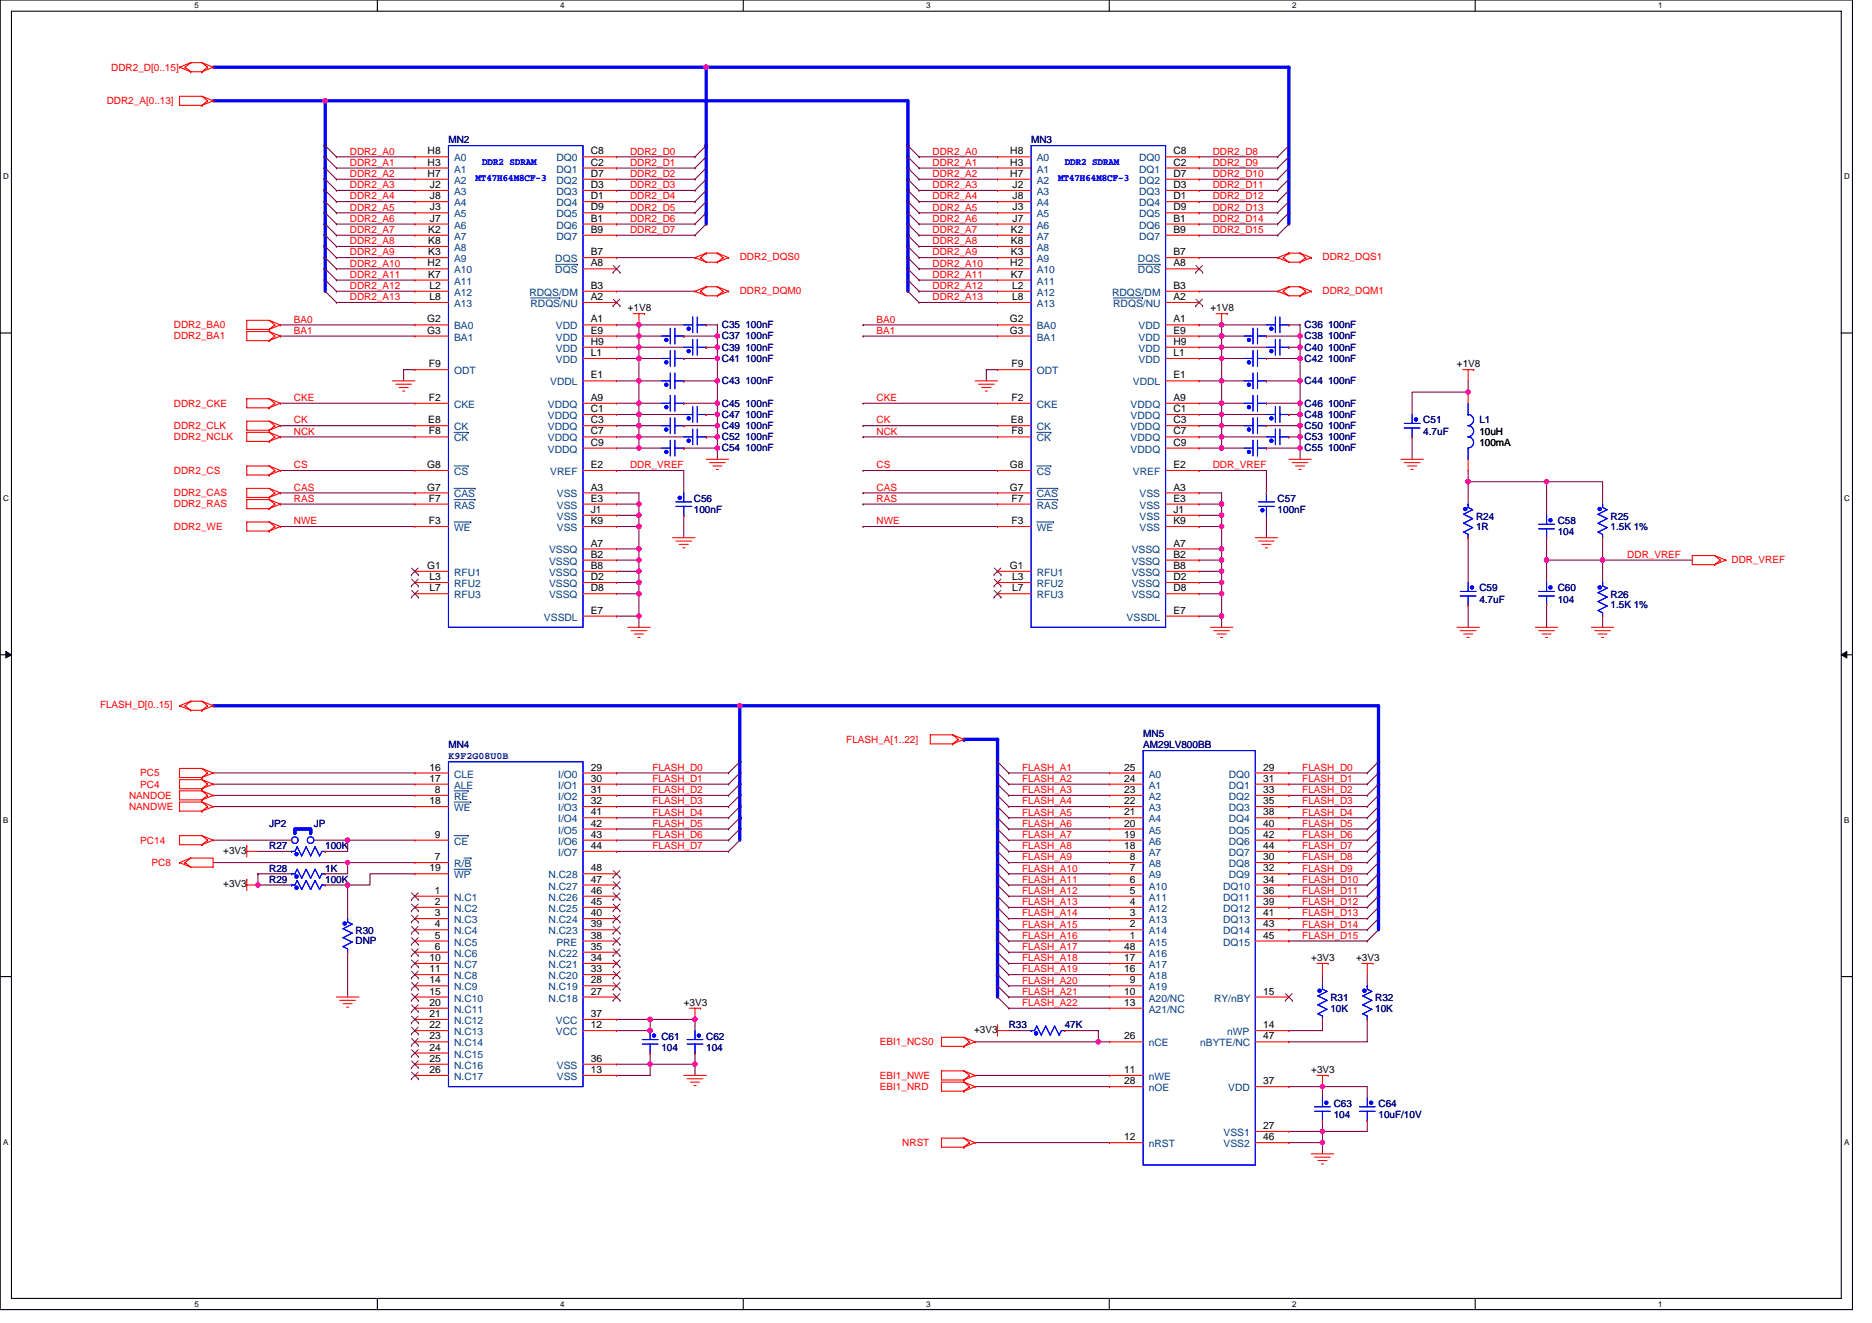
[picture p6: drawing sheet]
<svg xmlns="http://www.w3.org/2000/svg" width="297mm" height="210mm" viewBox="0 0 297 210" stroke-linecap="round" stroke-linejoin="round" font-family="sans-serif">
<defs><g id="words">
<g font-size="1.6" fill="#f00">
<text x="17.6" y="11.2">DDR2_D[0..15]</text>
<text x="16.9" y="16.5">DDR2_A[0..13]</text>
<text x="55.5" y="24.5">DDR2_A0</text>
<text x="55.5" y="26.3">DDR2_A1</text>
<text x="55.5" y="28.1">DDR2_A2</text>
<text x="55.5" y="29.9">DDR2_A3</text>
<text x="100" y="26.3">DDR2_D1</text>
<text x="100" y="28.1">DDR2_D2</text>
<text x="100" y="29.9">DDR2_D3</text>
<text x="100" y="24.5">DDR2_D0</text>
<text x="148" y="24.5">DDR2_A0</text>
<text x="148" y="26.3">DDR2_A1</text>
<text x="148" y="28.1">DDR2_A2</text>
<text x="148" y="29.9">DDR2_A3</text>
<text x="192.4" y="24.5">DDR2_D8</text>
<text x="192.4" y="26.3">DDR2_D9</text>
<text x="192.4" y="28.1">DDR2_D10</text>
<text x="192.4" y="29.9">DDR2_D11</text>
<text x="55.5" y="31.6">DDR2_A4</text>
<text x="55.5" y="33.4">DDR2_A5</text>
<text x="55.5" y="35.2">DDR2_A6</text>
<text x="100" y="31.6">DDR2_D4</text>
<text x="100" y="33.4">DDR2_D5</text>
<text x="100" y="35.2">DDR2_D6</text>
<text x="148" y="31.6">DDR2_A4</text>
<text x="148" y="33.4">DDR2_A5</text>
<text x="148" y="35.2">DDR2_A6</text>
<text x="192.4" y="31.6">DDR2_D12</text>
<text x="192.4" y="33.4">DDR2_D13</text>
<text x="192.4" y="35.2">DDR2_D14</text>
<text x="55.5" y="37">DDR2_A7</text>
<text x="55.5" y="38.8">DDR2_A8</text>
<text x="55.5" y="40.5">DDR2_A9</text>
<text x="100" y="37">DDR2_D7</text>
<text x="117.4" y="41.3">DDR2_DQS0</text>
<text x="148" y="37">DDR2_A7</text>
<text x="148" y="38.8">DDR2_A8</text>
<text x="148" y="40.5">DDR2_A9</text>
<text x="192.4" y="37">DDR2_D15</text>
<text x="209.8" y="41.3">DDR2_DQS1</text>
<text x="55.5" y="42.3">DDR2_A10</text>
<text x="55.5" y="44.1">DDR2_A11</text>
<text x="55.5" y="47.6">DDR2_A13</text>
<text x="55.5" y="45.9">DDR2_A12</text>
<text x="117.4" y="46.6">DDR2_DQM0</text>
<text x="148" y="45.9">DDR2_A12</text>
<text x="148" y="47.6">DDR2_A13</text>
<text x="148" y="42.3">DDR2_A10</text>
<text x="148" y="44.1">DDR2_A11</text>
<text x="209.8" y="46.6">DDR2_DQM1</text>
<text x="27.6" y="52.1">DDR2_BA0</text>
<text x="27.6" y="53.9">DDR2_BA1</text>
<text x="46.6" y="51.2">BA0</text>
<text x="46.6" y="53">BA1</text>
<text x="139.1" y="51.2">BA0</text>
<text x="139.1" y="53">BA1</text>
<text x="27.6" y="64.5">DDR2_CKE</text>
<text x="46.6" y="63.6">CKE</text>
<text x="139.1" y="63.6">CKE</text>
<text x="27.6" y="68.1">DDR2_CLK</text>
<text x="27.6" y="69.9">DDR2_NCLK</text>
<text x="46.6" y="67.2">CK</text>
<text x="46.6" y="69">NCK</text>
<text x="139.1" y="67.2">CK</text>
<text x="139.1" y="69">NCK</text>
<text x="27.6" y="75.2">DDR2_CS</text>
<text x="46.6" y="74.3">CS</text>
<text x="46.6" y="77.9">CAS</text>
<text x="100" y="74.3">DDR_VREF</text>
<text x="139.1" y="74.3">CS</text>
<text x="139.1" y="77.9">CAS</text>
<text x="192.4" y="74.3">DDR_VREF</text>
<text x="27.6" y="78.8">DDR2_CAS</text>
<text x="27.6" y="80.5">DDR2_RAS</text>
<text x="46.6" y="79.7">RAS</text>
<text x="46.6" y="83.2">NWE</text>
<text x="139.1" y="79.7">RAS</text>
<text x="139.1" y="83.2">NWE</text>
<text x="27.6" y="84.1">DDR2_WE</text>
<text x="258.2" y="88.5">DDR_VREF</text>
<text x="274.7" y="89.4">DDR_VREF</text>
<text x="15.9" y="112.4">FLASH_D[0..15]</text>
<text x="134.3" y="117.9">FLASH_A[1..22]</text>
<text x="22.3" y="123.2">PC5</text>
<text x="22.3" y="125">PC4</text>
<text x="103.5" y="122.3">FLASH_D0</text>
<text x="103.5" y="124.1">FLASH_D1</text>
<text x="103.5" y="125.9">FLASH_D2</text>
<text x="162.2" y="124.1">FLASH_A2</text>
<text x="162.2" y="122.3">FLASH_A1</text>
<text x="162.2" y="125.9">FLASH_A3</text>
<text x="206.6" y="125.9">FLASH_D2</text>
<text x="206.6" y="124.1">FLASH_D1</text>
<text x="206.6" y="122.3">FLASH_D0</text>
<text x="20.5" y="126.8">NANDOE</text>
<text x="20.5" y="128.5">NANDWE</text>
<text x="103.5" y="127.7">FLASH_D3</text>
<text x="103.5" y="129.4">FLASH_D4</text>
<text x="103.5" y="131.2">FLASH_D5</text>
<text x="162.2" y="127.7">FLASH_A4</text>
<text x="162.2" y="129.4">FLASH_A5</text>
<text x="162.2" y="131.2">FLASH_A6</text>
<text x="206.6" y="131.2">FLASH_D5</text>
<text x="206.6" y="129.4">FLASH_D4</text>
<text x="206.6" y="127.7">FLASH_D3</text>
<text x="22.3" y="133.9">PC14</text>
<text x="24" y="137.4">PC8</text>
<text x="103.5" y="133">FLASH_D6</text>
<text x="103.5" y="134.8">FLASH_D7</text>
<text x="162.2" y="133">FLASH_A7</text>
<text x="162.2" y="134.8">FLASH_A8</text>
<text x="162.2" y="136.5">FLASH_A9</text>
<text x="206.6" y="136.5">FLASH_D8</text>
<text x="206.6" y="133">FLASH_D6</text>
<text x="206.6" y="134.8">FLASH_D7</text>
<text x="162.2" y="138.3">FLASH_A10</text>
<text x="162.2" y="141.9">FLASH_A12</text>
<text x="162.2" y="140.1">FLASH_A11</text>
<text x="162.2" y="143.7">FLASH_A13</text>
<text x="206.6" y="138.3">FLASH_D9</text>
<text x="206.6" y="143.7">FLASH_D12</text>
<text x="206.6" y="140.1">FLASH_D10</text>
<text x="206.6" y="141.9">FLASH_D11</text>
<text x="162.2" y="145.4">FLASH_A14</text>
<text x="162.2" y="149">FLASH_A16</text>
<text x="162.2" y="147.2">FLASH_A15</text>
<text x="206.6" y="147.2">FLASH_D14</text>
<text x="206.6" y="145.4">FLASH_D13</text>
<text x="206.6" y="149">FLASH_D15</text>
<text x="162.2" y="150.8">FLASH_A17</text>
<text x="162.2" y="154.3">FLASH_A19</text>
<text x="162.2" y="152.5">FLASH_A18</text>
<text x="162.2" y="157.9">FLASH_A21</text>
<text x="162.2" y="159.7">FLASH_A22</text>
<text x="162.2" y="156.1">FLASH_A20</text>
<text x="139.6" y="165.9">EBI1_NCS0</text>
<text x="139.6" y="171.2">EBI1_NWE</text>
<text x="139.6" y="173">EBI1_NRD</text>
<text x="143.2" y="181.9">NRST</text>
</g>
<g font-size="1.6" fill="#000080">
<text x="71.2" y="22.8">MN2</text>
<text x="163.6" y="22.8">MN3</text>
<text x="114.6" y="53.9">C37 100nF</text>
<text x="114.6" y="52.1">C35 100nF</text>
<text x="207" y="53.9">C38 100nF</text>
<text x="207" y="52.1">C36 100nF</text>
<text x="114.6" y="55.6">C39 100nF</text>
<text x="114.6" y="57.4">C41 100nF</text>
<text x="207" y="55.6">C40 100nF</text>
<text x="207" y="57.4">C42 100nF</text>
<text x="114.6" y="64.5">C45 100nF</text>
<text x="114.6" y="61">C43 100nF</text>
<text x="207" y="64.5">C46 100nF</text>
<text x="207" y="61">C44 100nF</text>
<text x="114.6" y="71.6">C54 100nF</text>
<text x="114.6" y="66.3">C47 100nF</text>
<text x="114.6" y="69.9">C52 100nF</text>
<text x="114.6" y="68.1">C49 100nF</text>
<text x="207" y="68.1">C50 100nF</text>
<text x="207" y="66.3">C48 100nF</text>
<text x="207" y="69.9">C53 100nF</text>
<text x="207" y="71.6">C55 100nF</text>
<text x="225.8" y="67.2">C51</text>
<text x="225.8" y="69">4.7uF</text>
<text x="234.7" y="67.2">L1</text>
<text x="110.1" y="79.7">C56</text>
<text x="110.1" y="81.4">100nF</text>
<text x="202.7" y="79.7">C57</text>
<text x="202.7" y="81.4">100nF</text>
<text x="234.2" y="82.5">R24</text>
<text x="247.2" y="83.2">C58</text>
<text x="255.5" y="82.5">R25</text>
<text x="234.2" y="84.1">1R</text>
<text x="247.2" y="85">104</text>
<text x="255.5" y="84.1">1.5K 1%</text>
<text x="234.7" y="93.9">C59</text>
<text x="234.7" y="95.7">4.7uF</text>
<text x="247.2" y="93.9">C60</text>
<text x="247.2" y="95.7">104</text>
<text x="255.5" y="94.9">R26</text>
<text x="255.5" y="96.5">1.5K 1%</text>
<text x="71.2" y="118.8">MN4</text>
<text x="181.4" y="117">MN5</text>
<text x="181.4" y="118.8">AM29LV800BB</text>
<text x="71.2" y="120.4">K9F2G08U0B</text>
<text x="42.7" y="131.2">JP2</text>
<text x="49.8" y="131.2">JP</text>
<text x="42.7" y="134.8">R27</text>
<text x="51.6" y="134.8">100K</text>
<text x="42.7" y="140.1">R29</text>
<text x="42.7" y="138.3">R28</text>
<text x="51.6" y="140.1">100K</text>
<text x="51.6" y="138.3">1K</text>
<text x="56.4" y="148.3">R30</text>
<text x="56.4" y="149.9">DNP</text>
<text x="211.1" y="158.9">R31</text>
<text x="211.1" y="160.5">10K</text>
<text x="218.2" y="158.9">R32</text>
<text x="218.2" y="160.5">10K</text>
<text x="104.9" y="165">C61</text>
<text x="104.9" y="166.8">104</text>
<text x="112.1" y="165">C62</text>
<text x="112.1" y="166.8">104</text>
<text x="160.1" y="163.2">R33</text>
<text x="168.9" y="163.2">47K</text>
<text x="211.6" y="175.7">C63</text>
<text x="211.6" y="177.4">104</text>
<text x="218.7" y="175.7">C64</text>
<text x="218.7" y="177.4">10uF/10V</text>
</g>
<g font-size="1.6">
<text x="67.9" y="24.5">H8</text>
<text x="67.9" y="26.3">H3</text>
<text x="67.9" y="28.1">H7</text>
<text x="68.2" y="29.8">J2</text>
<text x="93.7" y="24.5">C8</text>
<text x="93.7" y="26.3">C2</text>
<text x="93.7" y="28.1">D7</text>
<text x="93.7" y="29.8">D3</text>
<text x="160.3" y="24.5">H8</text>
<text x="160.3" y="26.3">H3</text>
<text x="160.3" y="28.1">H7</text>
<text x="160.7" y="29.8">J2</text>
<text x="186.2" y="24.5">C8</text>
<text x="186.2" y="26.3">C2</text>
<text x="186.2" y="28.1">D7</text>
<text x="186.2" y="29.8">D3</text>
<text x="68.2" y="31.6">J8</text>
<text x="68.2" y="33.4">J3</text>
<text x="68.2" y="35.2">J7</text>
<text x="93.7" y="31.6">D1</text>
<text x="93.7" y="33.4">D9</text>
<text x="93.7" y="35.2">B1</text>
<text x="160.7" y="31.6">J8</text>
<text x="160.7" y="33.4">J3</text>
<text x="160.7" y="35.2">J7</text>
<text x="186.2" y="31.6">D1</text>
<text x="186.2" y="33.4">D9</text>
<text x="186.2" y="35.2">B1</text>
<text x="67.9" y="37">K2</text>
<text x="67.9" y="38.7">K8</text>
<text x="67.9" y="40.5">K3</text>
<text x="93.7" y="40.5">B7</text>
<text x="93.7" y="37">B9</text>
<text x="160.4" y="37">K2</text>
<text x="160.4" y="38.7">K8</text>
<text x="160.4" y="40.5">K3</text>
<text x="186.2" y="40.5">B7</text>
<text x="186.2" y="37">B9</text>
<text x="67.9" y="42.3">H2</text>
<text x="67.9" y="44.1">K7</text>
<text x="68.1" y="45.8">L2</text>
<text x="68.1" y="47.6">L8</text>
<text x="93.7" y="45.8">B3</text>
<text x="93.7" y="42.3">A8</text>
<text x="93.7" y="47.6">A2</text>
<text x="160.3" y="42.3">H2</text>
<text x="160.4" y="44.1">K7</text>
<text x="160.6" y="45.8">L2</text>
<text x="160.6" y="47.6">L8</text>
<text x="186.2" y="45.8">B3</text>
<text x="186.2" y="42.3">A8</text>
<text x="186.2" y="47.6">A2</text>
<text x="67.8" y="51.2">G2</text>
<text x="67.8" y="53">G3</text>
<text x="93.7" y="53">E9</text>
<text x="93.7" y="51.2">A1</text>
<text x="99.6" y="49.4">+1V8</text>
<text x="160.2" y="51.2">G2</text>
<text x="160.2" y="53">G3</text>
<text x="186.2" y="53">E9</text>
<text x="186.2" y="51.2">A1</text>
<text x="192.1" y="49.4">+1V8</text>
<text x="68" y="58.3">F9</text>
<text x="93.7" y="54.7">H9</text>
<text x="93.7" y="56.5">L1</text>
<text x="160.5" y="58.3">F9</text>
<text x="186.2" y="54.7">H9</text>
<text x="186.2" y="56.5">L1</text>
<text x="231.2" y="58.3">+1V8</text>
<text x="68" y="63.6">F2</text>
<text x="93.7" y="63.6">A9</text>
<text x="93.7" y="65.4">C1</text>
<text x="93.7" y="60.1">E1</text>
<text x="160.5" y="63.6">F2</text>
<text x="186.2" y="60.1">E1</text>
<text x="186.2" y="63.6">A9</text>
<text x="186.2" y="65.4">C1</text>
<text x="67.9" y="67.2">E8</text>
<text x="68" y="69">F8</text>
<text x="93.7" y="70.7">C9</text>
<text x="93.7" y="67.2">C3</text>
<text x="93.7" y="69">C7</text>
<text x="160.4" y="67.2">E8</text>
<text x="160.5" y="69">F8</text>
<text x="186.2" y="70.7">C9</text>
<text x="186.2" y="67.2">C3</text>
<text x="186.2" y="69">C7</text>
<text x="234.7" y="69">10uH</text>
<text x="234.7" y="70.8">100mA</text>
<text x="67.8" y="77.9">G7</text>
<text x="67.8" y="74.3">G8</text>
<text x="93.7" y="77.9">A3</text>
<text x="93.7" y="74.3">E2</text>
<text x="160.2" y="77.9">G7</text>
<text x="160.2" y="74.3">G8</text>
<text x="186.2" y="77.9">A3</text>
<text x="186.2" y="74.3">E2</text>
<text x="68" y="79.6">F7</text>
<text x="68" y="83.2">F3</text>
<text x="93.7" y="79.6">E3</text>
<text x="93.7" y="81.4">J1</text>
<text x="93.7" y="83.2">K9</text>
<text x="160.5" y="79.6">F7</text>
<text x="160.5" y="83.2">F3</text>
<text x="186.2" y="79.6">E3</text>
<text x="186.2" y="81.4">J1</text>
<text x="186.2" y="83.2">K9</text>
<text x="93.7" y="88.5">B2</text>
<text x="93.7" y="86.7">A7</text>
<text x="186.2" y="88.5">B2</text>
<text x="186.2" y="86.7">A7</text>
<text x="67.8" y="90.3">G1</text>
<text x="68.1" y="92.1">L3</text>
<text x="68.1" y="93.9">L7</text>
<text x="93.7" y="90.3">B8</text>
<text x="93.7" y="92.1">D2</text>
<text x="93.7" y="93.9">D8</text>
<text x="160.2" y="90.3">G1</text>
<text x="160.6" y="92.1">L3</text>
<text x="160.6" y="93.9">L7</text>
<text x="186.2" y="90.3">B8</text>
<text x="186.2" y="92.1">D2</text>
<text x="186.2" y="93.9">D8</text>
<text x="93.7" y="97.4">E7</text>
<text x="186.2" y="97.4">E7</text>
<text x="68.1" y="124.1">17</text>
<text x="68.1" y="122.3">16</text>
<text x="69" y="125.9">8</text>
<text x="93.7" y="122.3">29</text>
<text x="93.7" y="124.1">30</text>
<text x="93.7" y="125.9">31</text>
<text x="178.4" y="122.3">25</text>
<text x="178.4" y="124.1">24</text>
<text x="178.4" y="125.9">23</text>
<text x="200.4" y="122.3">29</text>
<text x="200.4" y="124.1">31</text>
<text x="200.4" y="125.9">33</text>
<text x="68.1" y="127.6">18</text>
<text x="93.7" y="127.6">32</text>
<text x="93.7" y="131.2">42</text>
<text x="93.7" y="129.4">41</text>
<text x="178.4" y="127.6">22</text>
<text x="178.4" y="129.4">21</text>
<text x="178.4" y="131.2">20</text>
<text x="200.4" y="127.6">35</text>
<text x="200.4" y="129.4">38</text>
<text x="200.4" y="131.2">40</text>
<text x="35.4" y="135.5">+3V3</text>
<text x="69" y="133">9</text>
<text x="69" y="136.5">7</text>
<text x="93.7" y="134.7">44</text>
<text x="93.7" y="133">43</text>
<text x="178.4" y="133">19</text>
<text x="178.4" y="134.7">18</text>
<text x="179.3" y="136.5">8</text>
<text x="200.4" y="133">42</text>
<text x="200.4" y="134.7">44</text>
<text x="200.4" y="136.5">30</text>
<text x="35.4" y="140.8">+3V3</text>
<text x="68.1" y="138.3">19</text>
<text x="69" y="141.9">1</text>
<text x="69" y="143.6">2</text>
<text x="93.7" y="140.1">47</text>
<text x="93.7" y="141.9">46</text>
<text x="93.7" y="143.6">45</text>
<text x="93.7" y="138.3">48</text>
<text x="179.3" y="138.3">7</text>
<text x="179.3" y="140.1">6</text>
<text x="179.3" y="141.9">5</text>
<text x="179.3" y="143.6">4</text>
<text x="200.4" y="138.3">32</text>
<text x="200.4" y="140.1">34</text>
<text x="200.4" y="141.9">36</text>
<text x="200.4" y="143.6">39</text>
<text x="69" y="149">5</text>
<text x="69" y="145.4">3</text>
<text x="69" y="147.2">4</text>
<text x="93.7" y="147.2">39</text>
<text x="93.7" y="145.4">40</text>
<text x="93.7" y="149">38</text>
<text x="179.3" y="145.4">3</text>
<text x="179.3" y="147.2">2</text>
<text x="179.3" y="149">1</text>
<text x="200.4" y="145.4">41</text>
<text x="200.4" y="147.2">43</text>
<text x="200.4" y="149">45</text>
<text x="68.1" y="154.3">11</text>
<text x="68.1" y="152.5">10</text>
<text x="69" y="150.7">6</text>
<text x="93.7" y="152.5">34</text>
<text x="93.7" y="150.7">35</text>
<text x="93.7" y="154.3">33</text>
<text x="178.4" y="150.7">48</text>
<text x="178.4" y="152.5">17</text>
<text x="178.4" y="154.3">16</text>
<text x="208.1" y="152.5">+3V3</text>
<text x="215.2" y="152.5">+3V3</text>
<text x="68.1" y="159.6">20</text>
<text x="68.1" y="161.4">21</text>
<text x="68.1" y="156.1">14</text>
<text x="68.1" y="157.9">15</text>
<text x="93.7" y="161.4">37</text>
<text x="93.7" y="157.9">27</text>
<text x="93.7" y="156.1">28</text>
<text x="108.5" y="159.7">+3V3</text>
<text x="178.4" y="157.9">10</text>
<text x="178.4" y="159.6">13</text>
<text x="179.3" y="156.1">9</text>
<text x="200.4" y="157.9">15</text>
<text x="68.1" y="163.2">22</text>
<text x="68.1" y="165">23</text>
<text x="68.1" y="166.8">24</text>
<text x="93.7" y="163.2">12</text>
<text x="154.6" y="163.9">+3V3</text>
<text x="178.4" y="165">26</text>
<text x="200.4" y="165">47</text>
<text x="200.4" y="163.2">14</text>
<text x="68.1" y="170.3">26</text>
<text x="68.1" y="168.5">25</text>
<text x="93.7" y="168.5">36</text>
<text x="93.7" y="170.3">13</text>
<text x="178.4" y="170.3">11</text>
<text x="178.4" y="172.1">28</text>
<text x="200.4" y="172.1">37</text>
<text x="208.1" y="170.3">+3V3</text>
<text x="200.4" y="179.2">27</text>
<text x="178.4" y="181">12</text>
<text x="200.4" y="181">46</text>
</g>
<g font-size="1.6" fill="#004080">
<text x="72" y="25.6">A0</text>
<text x="72" y="27.4">A1</text>
<text x="72" y="29.2">A2</text>
<text x="88.3" y="25.6">DQ0</text>
<text x="88.3" y="27.4">DQ1</text>
<text x="88.3" y="29.2">DQ2</text>
<text x="164.5" y="25.6">A0</text>
<text x="164.5" y="27.4">A1</text>
<text x="164.5" y="29.2">A2</text>
<text x="180.8" y="25.6">DQ0</text>
<text x="180.8" y="27.4">DQ1</text>
<text x="180.8" y="29.2">DQ2</text>
<text x="72" y="30.9">A3</text>
<text x="72" y="32.7">A4</text>
<text x="72" y="34.5">A5</text>
<text x="88.3" y="30.9">DQ3</text>
<text x="88.3" y="32.7">DQ4</text>
<text x="88.3" y="34.5">DQ5</text>
<text x="164.5" y="30.9">A3</text>
<text x="164.5" y="32.7">A4</text>
<text x="164.5" y="34.5">A5</text>
<text x="180.8" y="30.9">DQ3</text>
<text x="180.8" y="32.7">DQ4</text>
<text x="180.8" y="34.5">DQ5</text>
<text x="72" y="36.3">A6</text>
<text x="72" y="38.1">A7</text>
<text x="72" y="39.8">A8</text>
<text x="72" y="41.6">A9</text>
<text x="88.1" y="41.6">DQS</text>
<text x="88.3" y="36.3">DQ6</text>
<text x="88.3" y="38.1">DQ7</text>
<text x="164.5" y="36.3">A6</text>
<text x="164.5" y="38.1">A7</text>
<text x="164.5" y="39.8">A8</text>
<text x="164.5" y="41.6">A9</text>
<text x="180.6" y="41.6">DQS</text>
<text x="180.8" y="36.3">DQ6</text>
<text x="180.8" y="38.1">DQ7</text>
<text x="72" y="43.4">A10</text>
<text x="72" y="45.2">A11</text>
<text x="72" y="46.9">A12</text>
<text x="84" y="46.9">RDQS/DM</text>
<text x="88.1" y="43.4">DQS</text>
<text x="164.5" y="43.4">A10</text>
<text x="164.5" y="45.2">A11</text>
<text x="164.5" y="46.9">A12</text>
<text x="176.5" y="46.9">RDQS/DM</text>
<text x="180.6" y="43.4">DQS</text>
<text x="72" y="52.3">BA0</text>
<text x="72" y="48.7">A13</text>
<text x="84.2" y="48.7">RDQS/NU</text>
<text x="88.2" y="52.3">VDD</text>
<text x="164.5" y="52.3">BA0</text>
<text x="164.5" y="48.7">A13</text>
<text x="176.6" y="48.7">RDQS/NU</text>
<text x="180.7" y="52.3">VDD</text>
<text x="72" y="59.4">ODT</text>
<text x="72" y="54.1">BA1</text>
<text x="88.2" y="55.8">VDD</text>
<text x="88.2" y="57.6">VDD</text>
<text x="88.2" y="54.1">VDD</text>
<text x="164.5" y="59.4">ODT</text>
<text x="164.5" y="54.1">BA1</text>
<text x="180.7" y="55.8">VDD</text>
<text x="180.7" y="57.6">VDD</text>
<text x="180.7" y="54.1">VDD</text>
<text x="72" y="64.7">CKE</text>
<text x="86.9" y="64.7">VDDQ</text>
<text x="87.3" y="61.2">VDDL</text>
<text x="164.5" y="64.7">CKE</text>
<text x="179.4" y="64.7">VDDQ</text>
<text x="179.8" y="61.2">VDDL</text>
<text x="72" y="68.3">CK</text>
<text x="72" y="70.1">CK</text>
<text x="86.9" y="71.8">VDDQ</text>
<text x="86.9" y="66.5">VDDQ</text>
<text x="86.9" y="68.3">VDDQ</text>
<text x="86.9" y="70.1">VDDQ</text>
<text x="164.5" y="68.3">CK</text>
<text x="164.5" y="70.1">CK</text>
<text x="179.4" y="71.8">VDDQ</text>
<text x="179.4" y="66.5">VDDQ</text>
<text x="179.4" y="68.3">VDDQ</text>
<text x="179.4" y="70.1">VDDQ</text>
<text x="72" y="75.4">CS</text>
<text x="87.3" y="75.4">VREF</text>
<text x="164.5" y="75.4">CS</text>
<text x="179.8" y="75.4">VREF</text>
<text x="72" y="79">CAS</text>
<text x="72" y="80.7">RAS</text>
<text x="88.4" y="79">VSS</text>
<text x="88.4" y="80.7">VSS</text>
<text x="88.4" y="82.5">VSS</text>
<text x="164.5" y="79">CAS</text>
<text x="164.5" y="80.7">RAS</text>
<text x="180.8" y="79">VSS</text>
<text x="180.8" y="80.7">VSS</text>
<text x="180.8" y="82.5">VSS</text>
<text x="72" y="84.3">WE</text>
<text x="87.1" y="89.6">VSSQ</text>
<text x="87.1" y="87.8">VSSQ</text>
<text x="88.4" y="84.3">VSS</text>
<text x="164.5" y="84.3">WE</text>
<text x="179.6" y="89.6">VSSQ</text>
<text x="179.6" y="87.8">VSSQ</text>
<text x="180.8" y="84.3">VSS</text>
<text x="72" y="91.4">RFU1</text>
<text x="72" y="93.2">RFU2</text>
<text x="72" y="95">RFU3</text>
<text x="87.1" y="91.4">VSSQ</text>
<text x="87.1" y="93.2">VSSQ</text>
<text x="87.1" y="95">VSSQ</text>
<text x="164.5" y="91.4">RFU1</text>
<text x="164.5" y="93.2">RFU2</text>
<text x="164.5" y="95">RFU3</text>
<text x="179.6" y="91.4">VSSQ</text>
<text x="179.6" y="93.2">VSSQ</text>
<text x="179.6" y="95">VSSQ</text>
<text x="86.3" y="98.5">VSSDL</text>
<text x="178.8" y="98.5">VSSDL</text>
<text x="72" y="125.2">ALE</text>
<text x="72" y="123.4">CLE</text>
<text x="88.6" y="123.4">I/O0</text>
<text x="88.6" y="125.2">I/O1</text>
<text x="182.3" y="123.4">A0</text>
<text x="182.3" y="125.2">A1</text>
<text x="195" y="123.4">DQ0</text>
<text x="195" y="125.2">DQ1</text>
<text x="72" y="128.7">WE</text>
<text x="72" y="127">RE</text>
<text x="88.6" y="128.7">I/O3</text>
<text x="88.6" y="127">I/O2</text>
<text x="88.6" y="130.5">I/O4</text>
<text x="182.3" y="127">A2</text>
<text x="182.3" y="128.7">A3</text>
<text x="182.3" y="130.5">A4</text>
<text x="195" y="127">DQ2</text>
<text x="195" y="128.7">DQ3</text>
<text x="195" y="130.5">DQ4</text>
<text x="72" y="134.1">CE</text>
<text x="72" y="137.6">R/B</text>
<text x="88.6" y="135.8">I/O7</text>
<text x="88.6" y="134.1">I/O6</text>
<text x="88.6" y="132.3">I/O5</text>
<text x="182.3" y="132.3">A5</text>
<text x="182.3" y="134.1">A6</text>
<text x="182.3" y="135.8">A7</text>
<text x="182.3" y="137.6">A8</text>
<text x="195" y="132.3">DQ5</text>
<text x="195" y="134.1">DQ6</text>
<text x="195" y="135.8">DQ7</text>
<text x="195" y="137.6">DQ8</text>
<text x="72" y="139.4">WP</text>
<text x="72" y="143">N.C1</text>
<text x="87.1" y="141.2">N.C27</text>
<text x="87.1" y="143">N.C26</text>
<text x="87.1" y="139.4">N.C28</text>
<text x="182.3" y="139.4">A9</text>
<text x="182.3" y="141.2">A10</text>
<text x="182.3" y="143">A11</text>
<text x="194.1" y="141.2">DQ10</text>
<text x="194.1" y="143">DQ11</text>
<text x="195" y="139.4">DQ9</text>
<text x="72" y="144.7">N.C2</text>
<text x="72" y="146.5">N.C3</text>
<text x="72" y="148.3">N.C4</text>
<text x="87.1" y="148.3">N.C23</text>
<text x="87.1" y="144.7">N.C25</text>
<text x="87.1" y="146.5">N.C24</text>
<text x="182.3" y="144.7">A12</text>
<text x="182.3" y="146.5">A13</text>
<text x="182.3" y="148.3">A14</text>
<text x="194.1" y="144.7">DQ12</text>
<text x="194.1" y="146.5">DQ13</text>
<text x="194.1" y="148.3">DQ14</text>
<text x="72" y="151.8">N.C6</text>
<text x="72" y="150.1">N.C5</text>
<text x="72" y="155.4">N.C8</text>
<text x="72" y="153.6">N.C7</text>
<text x="87.1" y="153.6">N.C21</text>
<text x="87.1" y="151.8">N.C22</text>
<text x="87.1" y="155.4">N.C20</text>
<text x="88.3" y="150.1">PRE</text>
<text x="182.3" y="150.1">A15</text>
<text x="182.3" y="151.8">A16</text>
<text x="182.3" y="153.6">A17</text>
<text x="182.3" y="155.4">A18</text>
<text x="194.1" y="150.1">DQ15</text>
<text x="72" y="160.7">N.C11</text>
<text x="72" y="157.2">N.C9</text>
<text x="72" y="159">N.C10</text>
<text x="87.1" y="159">N.C18</text>
<text x="87.1" y="157.2">N.C19</text>
<text x="182.3" y="157.2">A19</text>
<text x="182.3" y="159">A20/NC</text>
<text x="182.3" y="160.7">A21/NC</text>
<text x="192.6" y="159">RY/nBY</text>
<text x="72" y="162.5">N.C12</text>
<text x="72" y="164.3">N.C13</text>
<text x="72" y="166.1">N.C14</text>
<text x="72" y="167.9">N.C15</text>
<text x="88.2" y="162.5">VCC</text>
<text x="88.2" y="164.3">VCC</text>
<text x="182.3" y="166.1">nCE</text>
<text x="190.4" y="166.1">nBYTE/NC</text>
<text x="194.7" y="164.3">nWP</text>
<text x="72" y="171.4">N.C17</text>
<text x="72" y="169.6">N.C16</text>
<text x="88.4" y="169.6">VSS</text>
<text x="88.4" y="171.4">VSS</text>
<text x="182.3" y="171.4">nWE</text>
<text x="182.3" y="173.2">nOE</text>
<text x="194.9" y="173.2">VDD</text>
<text x="182.3" y="182.1">nRST</text>
<text x="194.2" y="180.3">VSS1</text>
<text x="194.2" y="182.1">VSS2</text>
</g>
<g font-size="1.6" fill="#00f">
<text x="75.4" y="28.7">MT47H64M8CF-3</text>
<text x="76.5" y="26.2">DDR2 SDRAM</text>
<text x="167.9" y="28.7">MT47H64M8CF-3</text>
<text x="168.9" y="26.2">DDR2 SDRAM</text>
</g>
<g font-size="1.3">
<text x="30.8" y="1.3">5</text>
<text x="88.9" y="1.3">4</text>
<text x="147" y="1.3">3</text>
<text x="205" y="1.3">2</text>
<text x="263.1" y="1.3">1</text>
<text x=".5" y="28.4">D</text>
<text x="292.6" y="28.4">D</text>
<text x=".5" y="79.5">C</text>
<text x="292.6" y="79.5">C</text>
<text x=".5" y="130.6">B</text>
<text x="292.6" y="130.6">B</text>
<text x=".5" y="181.7">A</text>
<text x="292.6" y="181.7">A</text>
<text x="30.8" y="207.4">5</text>
<text x="88.9" y="207.4">4</text>
<text x="147" y="207.4">3</text>
<text x="205" y="207.4">2</text>
<text x="263.1" y="207.4">1</text>
</g>
</g></defs>
<path d="M0 0h293.9v207.9h-293.9zM1.8 1.8h290.4v204.3h-290.4z" fill="none" stroke="#000" stroke-width=".17"/>
<g fill="#fff">
<path d="M30.8 .2h.7v1.4h-.7z"/>
<path d="M30.8 206.3h.7v1.4h-.7z"/>
</g>
<path d="M59.9 0v1.8M59.9 206.1v1.8" fill="none" stroke="#000" stroke-width=".17"/>
<g fill="#fff">
<path d="M88.9 .2h.7v1.4h-.7z"/>
<path d="M88.9 206.3h.7v1.4h-.7z"/>
</g>
<path d="M117.9 0v1.8M117.9 206.1v1.8" fill="none" stroke="#000" stroke-width=".17"/>
<g fill="#fff">
<path d="M147 .2h.7v1.4h-.7z"/>
<path d="M147 206.3h.7v1.4h-.7z"/>
</g>
<path d="M176 0v1.8M176 206.1v1.8" fill="none" stroke="#000" stroke-width=".17"/>
<g fill="#fff">
<path d="M205 .2h.7v1.4h-.7z"/>
<path d="M205 206.3h.7v1.4h-.7z"/>
</g>
<path d="M234.1 0v1.8M234.1 206.1v1.8" fill="none" stroke="#000" stroke-width=".17"/>
<g fill="#fff">
<path d="M263.1 .2h.7v1.4h-.7z"/>
<path d="M263.1 206.3h.7v1.4h-.7z"/>
<path d="M.5 27.3h.9v1.4h-.9z"/>
<path d="M292.6 27.3h.9v1.4h-.9z"/>
<path d="M.5 78.4h.9v1.4h-.9z"/>
<path d="M292.6 78.4h.9v1.4h-.9z"/>
</g>
<path d="M0 52.9h1.8M292.2 52.9h1.7" fill="none" stroke="#000" stroke-width=".17"/>
<g fill="#fff">
<path d="M.5 129.5h.8v1.4h-.8z"/>
<path d="M292.6 129.5h.9v1.4h-.9z"/>
</g>
<path d="M0 103.9h1.8M292.2 103.9h1.7" fill="none" stroke="#000" stroke-width=".17"/>
<path d="M.9 103.4l.9 .5-.9 .5zM292.2 103.9l.8-.5v1z" fill="#000" stroke="#000" stroke-width=".16"/>
<g fill="#fff">
<path d="M.5 180.5h.8v1.4h-.8z"/>
<path d="M292.6 180.5h.9v1.4h-.9z"/>
</g>
<path d="M0 155h1.8M292.2 155h1.7" fill="none" stroke="#000" stroke-width=".17"/>
<g fill="none" stroke="#800040" stroke-width=".17">
<path d="M51.6 23.1h.1M51.6 24.9h.1M51.6 26.7h.1M51.6 28.4h.1M51.6 30.2h.1M51.6 32h.1M51.6 33.8h.1M51.6 35.6h.1M51.6 37.3h.1M51.6 39.1h.1M51.6 23.1l1.8 1.8M51.6 24.9l1.8 1.8"/>
<path d="M51.6 26.7l1.8 1.7M51.6 28.4l1.8 1.8M51.6 30.2l1.8 1.8M51.6 32l1.8 1.8M51.6 33.8l1.8 1.8M51.6 35.6l1.8 1.7M51.6 37.3l1.8 1.8M51.6 39.1l1.8 1.8M53.4 24.9h.1M53.4 26.7h.1M53.4 28.4h.1M53.4 30.2h.1"/>
<path d="M53.4 32h.1M53.4 33.8h.1M53.4 35.6h.1M53.4 37.3h.1M53.4 39.1h.1M53.4 24.9h12.4M53.4 26.7h12.4M53.4 28.4h12.4M53.4 30.2h12.4M53.4 32h12.4M53.4 33.8h12.4M53.4 35.6h12.4"/>
<path d="M53.4 37.3h12.4M53.4 39.1h12.4M97.8 32h.1M97.8 33.8h.1M97.8 35.6h.1M97.8 37.3h.1M97.8 26.7h.1M97.8 28.4h.1M97.8 30.2h.1M97.8 24.9h.1M97.8 24.9h12.5M97.8 26.7h12.5"/>
<path d="M97.8 28.4h12.5M97.8 30.2h12.5M97.8 32h12.5M97.8 33.8h12.5M97.8 35.6h12.5M97.8 37.3h12.5M110.3 37.3h.1M110.3 35.6h.1M110.3 33.8h.1M110.3 32h.1M110.3 30.2h.1M110.3 28.4h.1"/>
<path d="M110.3 26.7h.1M110.3 24.9h.1M112.1 35.6l-1.8 1.7M112.1 33.8l-1.8 1.8M112.1 32l-1.8 1.8M112.1 30.2l-1.8 1.8M112.1 28.4l-1.8 1.8M112.1 26.7l-1.8 1.7M112.1 24.9l-1.8 1.8M112.1 23.1l-1.8 1.8M144.1 23.1h.1M144.1 24.9h.1"/>
<path d="M144.1 26.7h.1M144.1 28.4h.1M144.1 30.2h.1M144.1 32h.1M144.1 33.8h.1M144.1 35.6h.1M144.1 37.3h.1M144.1 39.1h.1M144.1 23.1l1.7 1.8M144.1 24.9l1.7 1.8M144.1 26.7l1.7 1.7M144.1 28.4l1.7 1.8"/>
<path d="M144.1 30.2l1.7 1.8M144.1 32l1.7 1.8M144.1 33.8l1.7 1.8M144.1 35.6l1.7 1.7M144.1 37.3l1.7 1.8M144.1 39.1l1.7 1.8M145.8 32h.1M145.8 33.8h.1M145.8 35.6h.1M145.8 37.3h.1M145.8 24.9h.1M145.8 26.7h.1"/>
<path d="M145.8 28.4h.1M145.8 30.2h.1M145.8 39.1h.1M145.8 24.9h12.5M145.8 26.7h12.5M145.8 28.4h12.5M145.8 30.2h12.5M145.8 32h12.5M145.8 33.8h12.5M145.8 35.6h12.5M145.8 37.3h12.5M145.8 39.1h12.5"/>
<path d="M190.3 32h.1M190.3 33.8h.1M190.3 35.6h.1M190.3 37.3h.1M190.3 24.9h.1M190.3 26.7h.1M190.3 28.4h.1M190.3 30.2h.1M190.3 24.9h12.4M190.3 26.7h12.4M190.3 28.4h12.4M190.3 30.2h12.4"/>
<path d="M190.3 32h12.4M190.3 33.8h12.4M190.3 35.6h12.4M190.3 37.3h12.4M202.7 37.3h.1M202.7 35.6h.1M202.7 33.8h.1M202.7 32h.1M202.7 30.2h.1M202.7 28.4h.1M202.7 26.7h.1M202.7 24.9h.1"/>
<path d="M204.5 35.6l-1.8 1.7M204.5 33.8l-1.8 1.8M204.5 32l-1.8 1.8M204.5 30.2l-1.8 1.8M204.5 28.4l-1.8 1.8M204.5 26.7l-1.8 1.7M204.5 24.9l-1.8 1.8M204.5 23.1l-1.8 1.8M44.5 51.6h.1M44.5 53.3h.1M44.5 51.6h21.3M44.5 53.3h21.3"/>
<path d="M51.6 40.9h.1M51.6 42.7h.1M51.6 44.4h.1M51.6 46.2h.1M51.6 40.9l1.8 1.8M51.6 42.7l1.8 1.7M51.6 44.4l1.8 1.8M51.6 46.2l1.8 1.8M53.4 40.9h.1M53.4 42.7h.1M53.4 44.4h.1M53.4 48h.1"/>
<path d="M53.4 46.2h.1M53.4 40.9h12.4M53.4 42.7h12.4M53.4 44.4h12.4M53.4 48h12.4M53.4 46.2h12.4M65.8 58.7h-1.8v1.8M97.8 40.9h12.5M97.8 46.2h12.5M97.8 56.9h3.6M97.8 55.1h3.6v1.8M97.8 53.3h3.6"/>
<path d="M97.8 51.6h3.6v1.7M101.4 51.6h.1M101.4 53.3h3.5M101.4 55.1h.1M101.4 56.9h.1M101.4 56.9v3.6M101.4 53.3h.1M101.4 51.6h7.1M101.4 55.1h7.1M101.4 56.9h3.5M101.4 53.3v1.8M108.5 56.9h5.3"/>
<path d="M108.5 53.3h5.3M112.1 51.6h1.7v1.7M112.1 55.1h1.7M113.8 56.9h.1M113.8 55.1h.1M113.8 53.3h.1M113.8 53.3v17.8M136.9 51.6h.1M136.9 53.3h.1M136.9 51.6h21.4M136.9 53.3h21.4M144.1 40.9h.1"/>
<path d="M144.1 42.7h.1M144.1 44.4h.1M144.1 46.2h.1M144.1 40.9l1.7 1.8M144.1 42.7l1.7 1.7M144.1 44.4l1.7 1.8M144.1 46.2l1.7 1.8M145.8 46.2h.1M145.8 48h.1M145.8 40.9h.1M145.8 42.7h.1M145.8 44.4h.1"/>
<path d="M145.8 40.9h12.5M145.8 42.7h12.5M145.8 44.4h12.5M145.8 48h12.5M145.8 46.2h12.5M158.3 58.7h-1.8v1.8M190.3 51.6h10.7M190.3 51.6h.1M190.3 53.3h3.5M190.3 56.9h3.5M190.3 40.9h12.4M190.3 46.2h12.4"/>
<path d="M190.3 55.1h3.5M193.8 53.3h.1M193.8 55.1h7.2M193.8 56.9h.1M193.8 51.6v1.7M193.8 55.1h.1M193.8 56.9v3.6M193.8 53.3h3.6M193.8 56.9h3.6M193.8 53.3v3.6M201 56.9h5.3M201 53.3h5.3"/>
<path d="M204.5 51.6h1.8v1.7M204.5 55.1h1.8M206.3 56.9h.1M206.3 55.1h.1M206.3 53.3h.1M206.3 53.3v17.8M44.5 67.6h.1M44.5 69.3h.1M44.5 74.7h.1M44.5 78.2h.1M44.5 64h.1M44.5 67.6h21.3"/>
<path d="M44.5 69.3h21.3M44.5 74.7h21.3M44.5 78.2h21.3M44.5 64h21.3M97.8 71.1h3.6M97.8 69.3h3.6M97.8 67.6h3.6v1.7M97.8 65.8h3.6v1.8M97.8 64h3.6v1.8M97.8 60.5h3.6M97.8 78.2h3.6v1.8M97.8 74.7h.1"/>
<path d="M97.8 74.7h10.7v3.5M101.4 60.5h.1M101.4 64h.1M101.4 65.8h.1M101.4 67.6h.1M101.4 69.3h.1M101.4 71.1h.1M101.4 69.3v1.8M101.4 60.5v3.5M101.4 67.6h3.5M101.4 69.3h7.1M101.4 64h3.5"/>
<path d="M101.4 71.1h3.5M101.4 60.5h3.5M101.4 65.8h7.1M108.5 71.1h.1M108.5 67.6h5.3M108.5 64h5.3M108.5 60.5h5.3M108.5 71.1h5.3M112.1 69.3h1.7M112.1 65.8h1.7M113.8 71.1v1.8M113.8 67.6h.1"/>
<path d="M113.8 65.8h.1M113.8 64h.1M113.8 60.5h.1M113.8 69.3h.1M136.9 67.6h.1M136.9 69.3h.1M136.9 74.7h.1M136.9 78.2h.1M136.9 64h.1M136.9 67.6h21.4M136.9 69.3h21.4M136.9 74.7h21.4"/>
<path d="M136.9 78.2h21.4M136.9 64h21.4M190.3 60.5h3.5M190.3 64h3.5M190.3 65.8h3.5M190.3 67.6h3.5M190.3 69.3h3.5M190.3 74.7h.1M190.3 74.7h10.7v3.5M190.3 78.2h3.5v1.8M190.3 71.1h3.5M193.8 60.5h.1"/>
<path d="M193.8 64h.1M193.8 67.6h.1M193.8 65.8h.1M193.8 69.3h.1M193.8 71.1h3.6M193.8 60.5v3.5M193.8 64v1.8M193.8 65.8v1.8M193.8 67.6v1.7M193.8 69.3v1.8M193.8 71.1h.1M193.8 67.6h3.6"/>
<path d="M193.8 69.3h7.2M193.8 64h3.6M193.8 60.5h3.6M193.8 65.8h7.2M201 71.1h.1M201 67.6h5.3M201 64h5.3M201 60.5h5.3M201 71.1h5.3M204.5 69.3h1.8M204.5 65.8h1.8M206.3 71.1v1.8"/>
<path d="M206.3 67.6h.1M206.3 65.8h.1M206.3 64h.1M206.3 60.5h.1M206.3 69.3h.1M224.1 69.3v3.6M233 76.5v3.5M233 76.5h.1M233 74.7v1.8M233 60.5v1.7M233 62.2h-8.9v3.6M233 62.2h.1"/>
<path d="M233 76.5h12.4M245.4 76.5v5.3M245.4 76.5h8.9v3.5M245.4 76.5h.1M44.5 80h.1M44.5 83.6h.1M44.5 80h21.3M44.5 83.6h21.3M97.8 97.8h.1M97.8 94.2h3.6M97.8 92.5h3.6M97.8 90.7h3.6"/>
<path d="M97.8 88.9h3.6M97.8 87.1h3.6M97.8 83.6h3.6M97.8 81.8h3.6M97.8 80h3.6M97.8 97.8h3.6M101.4 80h.1M101.4 97.8v1.8M101.4 92.5h.1M101.4 88.9h.1M101.4 87.1h.1M101.4 83.6h.1"/>
<path d="M101.4 81.8h.1M101.4 94.2v3.6M101.4 90.7h.1M101.4 80v14.2M108.5 81.8v3.5M136.9 80h.1M136.9 83.6h.1M136.9 80h21.4M136.9 83.6h21.4M190.3 80h3.5M190.3 81.8h3.5M190.3 83.6h.1"/>
<path d="M190.3 87.1h3.5M190.3 88.9h.1M190.3 90.7h3.5M190.3 92.5h3.5M190.3 94.2h3.5M190.3 97.8h3.5M190.3 83.6h3.5M190.3 88.9h3.5M193.8 83.6v3.5M193.8 90.7h.1M193.8 94.2h.1M193.8 80h.1"/>
<path d="M193.8 87.1h.1M193.8 81.8h.1M193.8 88.9v1.8M193.8 92.5h.1M193.8 97.8h.1M193.8 80v3.6M193.8 87.1v1.8M193.8 90.7v8.9M201 81.8v3.5M233 85.3v7.2M233 96v3.6M245.4 96v3.6"/>
<path d="M245.4 88.9v3.6M245.4 88.9h.1M245.4 85.3v3.6M245.4 88.9h23.1M254.3 88.9v3.6M254.3 97.8v1.8M254.3 85.3v3.6M254.3 88.9h.1M33.8 126.2h32M33.8 128h32M33.8 122.7h32M33.8 124.5h32"/>
<path d="M33.8 136.9h21.4M33.8 133.3h12.5M40.9 135.1h5.4M40.9 138.7h5.4M40.9 138.7h.1M40.9 138.7v1.8M49.8 133.3h16M55.2 133.3v1.8h-3.6M55.2 136.9v1.8h-3.6M55.2 133.3h.1M55.2 136.9h.1M55.2 136.9h10.6"/>
<path d="M65.8 138.7h-7.1v1.8h-3.5M97.8 122.7h.1M97.8 124.5h.1M97.8 126.2h.1M97.8 128h.1M97.8 129.8h.1M97.8 131.6h.1M97.8 133.3h.1M97.8 135.1h.1M97.8 122.7h17.8M97.8 124.5h17.8M97.8 126.2h17.8"/>
<path d="M97.8 128h17.8M97.8 129.8h17.8M97.8 131.6h17.8M97.8 133.3h17.8M97.8 135.1h17.8M115.6 122.7h.1M115.6 124.5h.1M115.6 126.2h.1M115.6 128h.1M115.6 129.8h.1M115.6 131.6h.1M115.6 133.3h.1"/>
<path d="M115.6 135.1h.1M117.4 120.9l-1.8 1.8M117.4 122.7l-1.8 1.8M117.4 124.5l-1.8 1.7M117.4 126.2l-1.8 1.8M117.4 128l-1.8 1.8M117.4 129.8l-1.8 1.8M117.4 131.6l-1.8 1.7M117.4 133.3l-1.8 1.8M158.3 126.2h.1M158.3 131.6h.1M158.3 136.9h.1"/>
<path d="M158.3 129.8h.1M158.3 124.5h.1M158.3 122.7h.1M158.3 135.1h.1M158.3 138.7h.1M158.3 120.9h.1M158.3 128h.1M158.3 133.3h.1M158.3 126.2l1.8 1.8M158.3 131.6l1.8 1.7M158.3 136.9l1.8 1.8M158.3 129.8l1.8 1.8"/>
<path d="M158.3 124.5l1.8 1.7M158.3 122.7l1.8 1.8M158.3 135.1l1.8 1.8M158.3 138.7l1.8 1.8M158.3 120.9l1.8 1.8M158.3 128l1.8 1.8M158.3 133.3l1.8 1.8M160.1 128h.1M160.1 129.8h.1M160.1 131.6h.1M160.1 133.3h.1M160.1 124.5h.1"/>
<path d="M160.1 135.1h.1M160.1 122.7h.1M160.1 126.2h.1M160.1 138.7h.1M160.1 136.9h.1M160.1 122.7h16M160.1 124.5h16M160.1 126.2h16M160.1 128h16M160.1 129.8h16M160.1 131.6h16M160.1 133.3h16"/>
<path d="M160.1 135.1h16M160.1 138.7h16M160.1 136.9h16M204.5 126.2h.1M204.5 138.7h.1M204.5 136.9h.1M204.5 133.3h.1M204.5 135.1h.1M204.5 131.6h.1M204.5 129.8h.1M204.5 128h.1M204.5 124.5h.1"/>
<path d="M204.5 122.7h.1M204.5 122.7h12.5M204.5 124.5h12.5M204.5 126.2h12.5M204.5 128h12.5M204.5 129.8h12.5M204.5 131.6h12.5M204.5 133.3h12.5M204.5 135.1h12.5M204.5 138.7h12.5M204.5 136.9h12.5M217 136.9h.1"/>
<path d="M217 135.1h.1M217 133.3h.1M217 128h.1M217 126.2h.1M217 129.8h.1M217 122.7h.1M217 124.5h.1M217 131.6h.1M217 138.7h.1M218.7 135.1l-1.7 1.8M218.7 133.3l-1.7 1.8M218.7 131.6l-1.7 1.7"/>
<path d="M218.7 126.2l-1.7 1.8M218.7 124.5l-1.7 1.7M218.7 138.7l-1.7 1.8M218.7 128l-1.7 1.8M218.7 120.9l-1.7 1.8M218.7 122.7l-1.7 1.8M218.7 129.8l-1.7 1.8M218.7 136.9l-1.7 1.8M40.9 140.5h.1M40.9 140.5h5.4M51.6 140.5h3.6M55.2 140.5v5.3"/>
<path d="M55.2 151.1v7.1M55.2 140.5h.1M158.3 142.2h.1M158.3 147.6h.1M158.3 158.2h.1M158.3 156.5h.1M158.3 144h.1M158.3 149.4h.1M158.3 154.7h.1M158.3 140.5h.1M158.3 145.8h.1M158.3 151.1h.1"/>
<path d="M158.3 152.9h.1M158.3 142.2l1.8 1.8M158.3 147.6l1.8 1.8M158.3 158.2l1.8 1.8M158.3 156.5l1.8 1.7M158.3 144l1.8 1.8M158.3 149.4l1.8 1.7M158.3 154.7l1.8 1.8M158.3 140.5l1.8 1.7M158.3 145.8l1.8 1.8M158.3 151.1l1.8 1.8M158.3 152.9l1.8 1.8"/>
<path d="M160.1 158.2h.1M160.1 142.2h.1M160.1 145.8h.1M160.1 149.4h.1M160.1 140.5h.1M160.1 151.1h.1M160.1 147.6h.1M160.1 156.5h.1M160.1 154.7h.1M160.1 144h.1M160.1 152.9h.1M160.1 147.6h16"/>
<path d="M160.1 144h16M160.1 145.8h16M160.1 140.5h16M160.1 142.2h16M160.1 149.4h16M160.1 158.2h16M160.1 151.1h16M160.1 156.5h16M160.1 154.7h16M160.1 152.9h16M204.5 147.6h.1M204.5 144h.1"/>
<path d="M204.5 145.8h.1M204.5 140.5h.1M204.5 142.2h.1M204.5 149.4h.1M204.5 147.6h12.5M204.5 144h12.5M204.5 145.8h12.5M204.5 140.5h12.5M204.5 142.2h12.5M204.5 149.4h12.5M209.8 154.7v1.8M217 154.7v1.8"/>
<path d="M217 142.2h.1M217 147.6h.1M217 140.5h.1M217 149.4h.1M217 145.8h.1M217 144h.1M218.7 140.5l-1.7 1.7M218.7 145.8l-1.7 1.8M218.7 147.6l-1.7 1.8M218.7 144l-1.7 1.8M218.7 142.2l-1.7 1.8M97.8 168.9h5.4"/>
<path d="M97.8 161.8h5.4M97.8 163.6h5.4M103.2 161.8h.1M103.2 163.6h.1M103.2 168.9h.1M103.2 168.9h7.1M103.2 168.9v1.8h-5.4M103.2 167.1v1.8M110.3 161.8h.1M110.3 161.8h-7.1v1.8M110.3 168.9h.1M110.3 168.9v1.8"/>
<path d="M110.3 161.8v1.8M110.3 167.1v1.8M154.7 170.7h21.4M154.7 172.5h21.4M154.7 165.4h19.6M160.1 160h.1M160.1 163.6h3.5M160.1 160h16M168.9 163.6h5.4v1.8M174.3 165.4h.1M174.3 165.4h1.8M204.5 172.5h5.3"/>
<path d="M204.5 179.6h5.3M209.8 172.5h.1M209.8 179.6h.1M209.8 172.5h7.2v1.7M209.8 172.5v1.7M209.8 161.8v1.8h-5.3M209.8 177.8v1.8M209.8 179.6v1.8M217 177.8h.1M217 161.8v3.6h-12.5M217 177.8v1.8h-7.2M154.7 181.4h21.4"/>
<path d="M204.5 181.4h5.3M209.8 181.4h.1M209.8 181.4v1.7"/>
</g>
<g fill="none" stroke="#00f" stroke-width=".53">
<path d="M33.8 16h17.8M33.8 10.7h78.3M51.6 16v30.2M51.6 16h92.5v30.2M51.6 16h.1M112.1 10.7h92.4v24.9M112.1 10.7h.1M112.1 10.7v12.4M112.1 23.1v12.5M112.1 23.1h.1M33.8 112h83.6M117.4 112v17.8"/>
<path d="M117.4 112h.1M117.4 112h101.3v8.9M152.9 117.3h.1M152.9 117.3h5.4M158.3 117.3v21.4M158.3 117.3h.1M46.8 132.3v-.7h2.5v.7M117.4 129.8v3.5M117.4 129.8h.1M158.3 138.7v16M158.3 138.7h.1M218.7 122.7h.1"/>
<path d="M218.7 120.9v8.9M218.7 120.9h.1M218.7 129.8h.1M218.7 138.7v8.9M218.7 138.7h.1M218.7 126.2h.1M218.7 124.5h.1M218.7 131.6h.1M218.7 135.1v3.6M218.7 129.8v5.3M218.7 135.1h.1M158.3 154.7v3.5"/>
<path d="M158.3 154.7h.1M218.7 142.2h.1M218.7 140.5h.1"/>
</g>
<g fill="#f0f" stroke="#f0f" stroke-width=".17">
<circle cx="51.6" cy="16" r=".35"/>
<circle cx="112" cy="10.7" r=".35"/>
<circle cx="113.8" cy="71.1" r=".35"/>
<circle cx="113.8" cy="67.6" r=".35"/>
<circle cx="113.8" cy="65.8" r=".35"/>
<circle cx="113.8" cy="64" r=".35"/>
<circle cx="113.8" cy="60.4" r=".35"/>
<circle cx="113.8" cy="56.9" r=".35"/>
<circle cx="113.8" cy="55.1" r=".35"/>
<circle cx="113.8" cy="53.3" r=".35"/>
<circle cx="101.4" cy="51.5" r=".35"/>
<circle cx="101.4" cy="55.1" r=".35"/>
<circle cx="101.4" cy="56.9" r=".35"/>
<circle cx="101.4" cy="60.4" r=".35"/>
<circle cx="101.4" cy="64" r=".35"/>
<circle cx="101.4" cy="65.8" r=".35"/>
<circle cx="101.4" cy="67.6" r=".35"/>
<circle cx="101.4" cy="69.3" r=".35"/>
<circle cx="101.4" cy="71.1" r=".35"/>
<circle cx="101.4" cy="53.3" r=".35"/>
<circle cx="193.8" cy="51.5" r=".35"/>
<circle cx="193.8" cy="53.3" r=".35"/>
<circle cx="193.8" cy="56.9" r=".35"/>
<circle cx="193.8" cy="60.4" r=".35"/>
<circle cx="193.8" cy="64" r=".35"/>
<circle cx="193.8" cy="67.6" r=".35"/>
<circle cx="193.8" cy="65.8" r=".35"/>
<circle cx="193.8" cy="69.3" r=".35"/>
<circle cx="193.8" cy="55.1" r=".35"/>
<circle cx="206.3" cy="71.1" r=".35"/>
<circle cx="206.3" cy="67.6" r=".35"/>
<circle cx="206.3" cy="65.8" r=".35"/>
<circle cx="206.3" cy="64" r=".35"/>
<circle cx="206.3" cy="60.4" r=".35"/>
<circle cx="206.3" cy="56.9" r=".35"/>
<circle cx="206.3" cy="55.1" r=".35"/>
<circle cx="206.3" cy="53.3" r=".35"/>
<circle cx="101.4" cy="80" r=".35"/>
<circle cx="101.4" cy="97.8" r=".35"/>
<circle cx="101.4" cy="94.2" r=".35"/>
<circle cx="101.4" cy="92.4" r=".35"/>
<circle cx="101.4" cy="88.9" r=".35"/>
<circle cx="101.4" cy="87.1" r=".35"/>
<circle cx="101.4" cy="83.6" r=".35"/>
<circle cx="101.4" cy="81.8" r=".35"/>
<circle cx="193.8" cy="83.6" r=".35"/>
<circle cx="193.8" cy="88.9" r=".35"/>
<circle cx="232.9" cy="76.4" r=".35"/>
<circle cx="245.4" cy="76.4" r=".35"/>
<circle cx="254.3" cy="88.9" r=".35"/>
<circle cx="245.4" cy="88.9" r=".35"/>
<circle cx="101.4" cy="90.7" r=".35"/>
<circle cx="206.3" cy="69.3" r=".35"/>
<circle cx="113.8" cy="69.3" r=".35"/>
<circle cx="209.8" cy="172.5" r=".35"/>
<circle cx="209.8" cy="179.6" r=".35"/>
<circle cx="209.8" cy="181.3" r=".35"/>
<circle cx="174.3" cy="165.3" r=".35"/>
<circle cx="40.9" cy="140.4" r=".35"/>
<circle cx="117.4" cy="112" r=".35"/>
<circle cx="193.8" cy="90.7" r=".35"/>
<circle cx="193.8" cy="94.2" r=".35"/>
<circle cx="193.8" cy="80" r=".35"/>
<circle cx="193.8" cy="87.1" r=".35"/>
<circle cx="193.8" cy="81.8" r=".35"/>
<circle cx="193.8" cy="92.4" r=".35"/>
<circle cx="193.8" cy="71.1" r=".35"/>
<circle cx="55.1" cy="133.3" r=".35"/>
<circle cx="55.1" cy="136.9" r=".35"/>
<circle cx="55.1" cy="140.4" r=".35"/>
<circle cx="103.2" cy="161.8" r=".35"/>
<circle cx="110.3" cy="161.8" r=".35"/>
<circle cx="103.2" cy="163.6" r=".35"/>
<circle cx="110.3" cy="168.9" r=".35"/>
<circle cx="103.2" cy="168.9" r=".35"/>
<circle cx="193.8" cy="97.8" r=".35"/>
<circle cx="232.9" cy="62.2" r=".35"/>
</g>
<g fill="none" stroke="#f00" stroke-width=".17">
<path d="M28.5 10.7h.1M28.5 10.7l1.8 .7M29.4 10.7h.1M29.4 10.7l.9 .7M30.3 11.4h1.7M30.3 9.9h1.7M30.3 9.9h.1M30.3 11.4h.1M30.3 9.9l-1.8 .8M30.3 9.9l-.9 .8M32 15.3h-3.5v1.4h3.5M32 16.7h.1"/>
<path d="M32 11.4h.1M32 15.3l1.8 .7M32 15.3l.9 .7M32 9.9l1.8 .8M32 9.9l.9 .8M32.9 16h.1M32.9 10.7h.1M32.9 16l-.9 .7M32.9 10.7l-.9 .7M33.8 16h.1M33.8 10.7h.1M33.8 16l-1.8 .7"/>
<path d="M33.8 10.7l-1.8 .7M65.8 24.9h.1M65.8 26.7h.1M65.8 28.4h.1M65.8 30.2h.1M65.8 32h.1M65.8 33.8h.1M65.8 35.6h.1M65.8 37.3h.1M65.8 39.1h.1M65.8 24.9h5.4M65.8 26.7h5.4"/>
<path d="M65.8 28.4h5.4M65.8 30.2h5.4M65.8 32h5.4M65.8 33.8h5.4M65.8 35.6h5.4M65.8 37.3h5.4M65.8 39.1h5.4M92.5 24.9h5.3M92.5 26.7h5.3M92.5 28.4h5.3M92.5 30.2h5.3M92.5 32h5.3"/>
<path d="M92.5 33.8h5.3M92.5 35.6h5.3M92.5 37.3h5.3M97.8 24.9h.1M97.8 26.7h.1M97.8 28.4h.1M97.8 30.2h.1M97.8 32h.1M97.8 33.8h.1M97.8 35.6h.1M97.8 37.3h.1M158.3 24.9h.1"/>
<path d="M158.3 26.7h.1M158.3 28.4h.1M158.3 30.2h.1M158.3 32h.1M158.3 33.8h.1M158.3 35.6h.1M158.3 37.3h.1M158.3 39.1h.1M158.3 24.9h5.3M158.3 26.7h5.3M158.3 28.4h5.3M158.3 30.2h5.3"/>
<path d="M158.3 32h5.3M158.3 33.8h5.3M158.3 35.6h5.3M158.3 37.3h5.3M158.3 39.1h5.3M185 24.9h5.3M185 26.7h5.3M185 28.4h5.3M185 30.2h5.3M185 32h5.3M185 33.8h5.3M185 35.6h5.3"/>
<path d="M185 37.3h5.3M190.3 24.9h.1M190.3 26.7h.1M190.3 28.4h.1M190.3 30.2h.1M190.3 32h.1M190.3 33.8h.1M190.3 35.6h.1M190.3 37.3h.1M42.7 50.8h-3.5v1.5h3.5M42.7 52.3h.1M42.7 52.6h-3.5v1.5h3.5"/>
<path d="M42.7 54.1h.1M42.7 50.8l1.8 .8M42.7 50.8l.9 .8M42.7 52.6l1.8 .7M42.7 52.6l.9 .7M43.6 51.6h.1M43.6 53.3h.1M43.6 51.6l-.9 .7M43.6 53.3l-.9 .8M44.5 51.6h.1M44.5 53.3h.1M44.5 51.6l-1.8 .7"/>
<path d="M44.5 53.3l-1.8 .8M65.8 40.9h.1M65.8 42.7h.1M65.8 51.6h.1M65.8 58.7h.1M65.8 44.4h.1M65.8 53.3h.1M65.8 46.2h.1M65.8 48h.1M65.8 58.7h5.4M65.8 40.9h5.4M65.8 42.7h5.4"/>
<path d="M65.8 51.6h5.4M65.8 46.2h5.4M65.8 48h5.4M65.8 53.3h5.4M65.8 44.4h5.4M92.5 40.9h5.3M92.5 42.7h5.3M92.5 51.6h5.3M92.5 46.2h5.3M92.5 48h5.3M92.5 55.1h5.3M92.5 56.9h5.3"/>
<path d="M92.5 53.3h5.3M97.8 40.9h.1M97.8 42.7h.1M97.8 46.2h.1M97.8 48h.1M97.8 55.1h.1M97.8 56.9h.1M97.8 53.3h.1M97.8 51.6h.1M100.5 49.8h1.8M101.4 49.8v1.8M102.3 49.8h.1"/>
<path d="M104.9 56.9h.1M104.9 53.3h.1M108.5 55.1h.1M108.5 56.9h.1M108.5 53.3h.1M108.5 51.6h.1M110.3 40.9h.1M110.3 46.2h.1M110.3 40.9l1.8 .7M110.3 46.2l1.8 .7M111.2 40.9h.1M111.2 46.2h.1"/>
<path d="M111.2 40.9l.9 .7M111.2 46.2l.9 .7M112.1 40.2h1.7M112.1 41.6h1.7M112.1 40.2h.1M112.1 45.5h1.7M112.1 46.9h1.7M112.1 45.5h.1M112.1 55.1h.1M112.1 51.6h.1M112.1 40.2l-1.8 .7M112.1 40.2l-.9 .7"/>
<path d="M112.1 45.5l-1.8 .7M112.1 45.5l-.9 .7M113.8 41.6h.1M113.8 40.2h.1M113.8 46.9h.1M113.8 45.5h.1M113.8 40.2l1.8 .7M113.8 40.2l.9 .7M113.8 45.5l1.8 .7M113.8 45.5l.9 .7M114.7 40.9h.1M114.7 46.2h.1"/>
<path d="M114.7 40.9l-.9 .7M114.7 46.2l-.9 .7M115.6 40.9h.1M115.6 46.2h.1M115.6 40.9l-1.8 .7M115.6 46.2l-1.8 .7M158.3 40.9h.1M158.3 42.7h.1M158.3 51.6h.1M158.3 58.7h.1M158.3 44.4h.1M158.3 53.3h.1"/>
<path d="M158.3 46.2h.1M158.3 48h.1M158.3 58.7h5.3M158.3 40.9h5.3M158.3 42.7h5.3M158.3 51.6h5.3M158.3 46.2h5.3M158.3 48h5.3M158.3 53.3h5.3M158.3 44.4h5.3M185 40.9h5.3M185 42.7h5.3"/>
<path d="M185 51.6h5.3M185 46.2h5.3M185 48h5.3M185 55.1h5.3M185 56.9h5.3M185 53.3h5.3M190.3 40.9h.1M190.3 42.7h.1M190.3 46.2h.1M190.3 48h.1M190.3 55.1h.1M190.3 56.9h.1"/>
<path d="M190.3 53.3h.1M190.3 51.6h.1M193 49.8h1.7M193.8 49.8v1.8M194.7 49.8h.1M197.4 56.9h.1M197.4 53.3h.1M201 55.1h.1M201 56.9h.1M201 53.3h.1M201 51.6h.1M202.7 40.9h.1"/>
<path d="M202.7 46.2h.1M202.7 40.9l1.8 .7M202.7 46.2l1.8 .7M203.6 40.9h.1M203.6 46.2h.1M203.6 40.9l.9 .7M203.6 46.2l.9 .7M204.5 40.2h1.8M204.5 41.6h1.8M204.5 40.2h.1M204.5 45.5h1.8M204.5 46.9h1.8"/>
<path d="M204.5 45.5h.1M204.5 55.1h.1M204.5 51.6h.1M204.5 40.2l-1.8 .7M204.5 40.2l-.9 .7M204.5 45.5l-1.8 .7M204.5 45.5l-.9 .7M206.3 41.6h.1M206.3 40.2h.1M206.3 46.9h.1M206.3 45.5h.1M206.3 40.2l1.8 .7"/>
<path d="M206.3 40.2l.9 .7M206.3 45.5l1.8 .7M206.3 45.5l.9 .7M207.2 40.9h.1M207.2 46.2h.1M207.2 40.9l-.9 .7M207.2 46.2l-.9 .7M208.1 40.9h.1M208.1 46.2h.1M208.1 40.9l-1.8 .7M208.1 46.2l-1.8 .7M232.1 58.7h1.7"/>
<path d="M233 58.7v1.8M233.8 58.7h.1M42.7 63.3h-3.5v1.4h3.5M42.7 64.7h.1M42.7 66.8h-3.5v1.5h3.5M42.7 68.3h.1M42.7 68.6h-3.5v1.5h3.5M42.7 70.1h.1M42.7 74h-3.5v1.4h3.5M42.7 75.4h.1M42.7 77.5h-3.5v1.5h3.5M42.7 79h.1"/>
<path d="M42.7 79.3h-3.5v1.4h3.5M42.7 63.3l1.8 .7M42.7 63.3l.9 .7M42.7 66.8l1.8 .8M42.7 66.8l.9 .8M42.7 68.6l1.8 .7M42.7 68.6l.9 .7M42.7 74l1.8 .7M42.7 74l.9 .7M42.7 77.5l1.8 .7M42.7 77.5l.9 .7M42.7 79.3l1.8 .7"/>
<path d="M42.7 79.3l.9 .7M43.6 64h.1M43.6 67.6h.1M43.6 69.3h.1M43.6 74.7h.1M43.6 78.2h.1M43.6 64l-.9 .7M43.6 67.6l-.9 .7M43.6 69.3l-.9 .8M43.6 74.7l-.9 .7M43.6 78.2l-.9 .8M44.5 64h.1"/>
<path d="M44.5 67.6h.1M44.5 69.3h.1M44.5 74.7h.1M44.5 78.2h.1M44.5 64l-1.8 .7M44.5 67.6l-1.8 .7M44.5 69.3l-1.8 .8M44.5 74.7l-1.8 .7M44.5 78.2l-1.8 .8M62.3 60.5h3.5M62.8 61h2.5M63.3 61.5h1.5"/>
<path d="M63.9 62.1h.3M65.8 64h.1M65.8 67.6h.1M65.8 69.3h.1M65.8 78.2h.1M65.8 74.7h.1M65.8 74.7h5.4M65.8 78.2h5.4M65.8 64h5.4M65.8 67.6h5.4M65.8 69.3h5.4M92.5 60.5h5.3"/>
<path d="M92.5 74.7h5.3M92.5 71.1h5.3M92.5 78.2h5.3M92.5 64h5.3M92.5 67.6h5.3M92.5 69.3h5.3M92.5 65.8h5.3M97.8 60.5h.1M97.8 74.7h.1M97.8 71.1h.1M97.8 78.2h.1M97.8 64h.1"/>
<path d="M97.8 65.8h.1M97.8 67.6h.1M97.8 69.3h.1M104.9 64h.1M104.9 71.1h.1M104.9 60.5h.1M104.9 67.6h.1M108.5 64h.1M108.5 71.1h.1M108.5 65.8h.1M108.5 78.2h.1M108.5 60.5h.1"/>
<path d="M108.5 69.3h.1M108.5 67.6h.1M112.1 72.9h3.5M112.1 65.8h.1M112.1 69.3h.1M112.6 73.4h2.5M113.1 74h1.5M113.7 74.5h.3M154.7 60.5h3.6M155.3 61h2.5M155.8 61.5h1.4M156.3 62.1h.4"/>
<path d="M158.3 64h.1M158.3 67.6h.1M158.3 69.3h.1M158.3 78.2h.1M158.3 74.7h.1M158.3 74.7h5.3M158.3 78.2h5.3M158.3 64h5.3M158.3 67.6h5.3M158.3 69.3h5.3M185 60.5h5.3M185 74.7h5.3"/>
<path d="M185 71.1h5.3M185 78.2h5.3M185 64h5.3M185 67.6h5.3M185 69.3h5.3M185 65.8h5.3M190.3 60.5h.1M190.3 74.7h.1M190.3 71.1h.1M190.3 78.2h.1M190.3 64h.1M190.3 65.8h.1"/>
<path d="M190.3 67.6h.1M190.3 69.3h.1M197.4 64h.1M197.4 60.5h.1M197.4 67.6h.1M197.4 71.1h.1M201 64h.1M201 60.5h.1M201 67.6h.1M201 65.8h.1M201 78.2h.1M201 69.3h.1"/>
<path d="M201 71.1h.1M204.5 72.9h3.6M204.5 65.8h.1M204.5 69.3h.1M205 73.4h2.5M205.6 74h1.4M206.1 74.5h.4M222.3 72.9h3.5M222.8 73.4h2.5M223.3 74h1.5M223.9 74.5h.3M224.1 65.8h.1"/>
<path d="M224.1 69.3h.1M233 62.2v1.8M233 74.7h.1M233 72.9v1.8M42.7 80.7h.1M42.7 82.8h-3.5v1.5h3.5M42.7 84.3h.1M42.7 82.8l1.8 .8M42.7 82.8l.9 .8M43.6 80h.1M43.6 83.6h.1M43.6 80l-.9 .7"/>
<path d="M43.6 83.6l-.9 .7M44.5 80h.1M44.5 83.6h.1M44.5 80l-1.8 .7M44.5 83.6l-1.8 .7M65.8 90.7h.1M65.8 92.5h.1M65.8 80h.1M65.8 83.6h.1M65.8 94.2h.1M65.8 80h5.4M65.8 90.7h5.4"/>
<path d="M65.8 92.5h5.4M65.8 83.6h5.4M65.8 94.2h5.4M92.5 80h5.3M92.5 90.7h5.3M92.5 92.5h5.3M92.5 83.6h5.3M92.5 88.9h5.3M92.5 94.2h5.3M92.5 81.8h5.3M92.5 97.8h5.3M92.5 87.1h5.3"/>
<path d="M97.8 80h.1M97.8 88.9h.1M97.8 90.7h.1M97.8 92.5h.1M97.8 94.2h.1M97.8 81.8h.1M97.8 83.6h.1M97.8 97.8h.1M97.8 87.1h.1M99.6 99.6h3.6M106.7 85.3h3.6M107.2 85.9h2.5"/>
<path d="M107.8 86.4h1.4M108.3 87h.4M108.5 81.8h.1M158.3 90.7h.1M158.3 92.5h.1M158.3 80h.1M158.3 83.6h.1M158.3 94.2h.1M158.3 80h5.3M158.3 90.7h5.3M158.3 92.5h5.3M158.3 83.6h5.3"/>
<path d="M158.3 94.2h5.3M185 80h5.3M185 90.7h5.3M185 92.5h5.3M185 83.6h5.3M185 88.9h5.3M185 94.2h5.3M185 81.8h5.3M185 97.8h5.3M185 87.1h5.3M190.3 80h.1M190.3 88.9h.1"/>
<path d="M190.3 90.7h.1M190.3 92.5h.1M190.3 94.2h.1M190.3 81.8h.1M190.3 83.6h.1M190.3 97.8h.1M190.3 87.1h.1M192.1 99.6h3.5M199.2 85.3h3.5M199.7 85.9h2.5M200.2 86.4h1.5M200.8 87h.3"/>
<path d="M201 81.8h.1M231.2 99.6h3.5M233 92.5h.1M233 96h.1M233 80h.1M233 85.3h.1M243.6 99.6h3.6M245.4 92.5h.1M245.4 96h.1M245.4 81.8h.1M245.4 85.3h.1M252.5 99.6h3.6"/>
<path d="M254.3 80h.1M254.3 85.3h.1M254.3 92.5h.1M254.3 97.8h.1M272.1 88.2h-3.6v1.4h3.6M272.1 89.6h.1M272.1 88.2l1.8 .7M272.1 88.2l.9 .7M273 88.9h.1M273 88.9l-.9 .7M273.9 88.9h.1M273.9 88.9l-1.8 .7"/>
<path d="M28.5 112h.1M28.5 112l1.8 .7M29.4 112h.1M29.4 112l.9 .7M30.3 112.7h1.7M30.3 111.3h1.7M30.3 111.3h.1M30.3 112.7h.1M30.3 111.3l-1.8 .7M30.3 111.3l-.9 .7M32 112.7h.1M32 111.3l1.8 .7"/>
<path d="M32 111.3l.9 .7M32.9 112h.1M32.9 112l-.9 .7M33.8 112h.1M33.8 112l-1.8 .7M100.1 100.1h2.5M100.7 100.6h1.4M101.2 101.2h.4M151.2 116.6h-3.6v1.5h3.6M151.2 118.1h.1M151.2 116.6l1.7 .7M151.2 116.6l.9 .7"/>
<path d="M152.1 117.3h.1M152.1 117.3l-.9 .8M152.9 117.3h.1M152.9 117.3l-1.7 .8M192.6 100.1h2.5M193.1 100.6h1.5M193.7 101.2h.3M231.7 100.1h2.5M232.2 100.6h1.5M232.8 101.2h.3M244.2 100.1h2.5M244.7 100.6h1.4"/>
<path d="M245.2 101.2h.4M253 100.1h2.5M253.6 100.6h1.4M254.1 101.2h.4M28.5 136.9h.1M28.5 136.9l1.8 .7M29.4 136.9h.1M29.4 136.9l.9 .7M30.3 136.2h3.5v1.4h-3.5M30.3 136.2l-1.8 .7M30.3 136.2l-.9 .7M32 122h-3.5v1.4h3.5"/>
<path d="M32 123.4h.1M32 123.7h-3.5v1.5h3.5M32 125.2h.1M32 125.5h-3.5v1.5h3.5M32 127h.1M32 127.3h-3.5v1.4h3.5M32 128.7h.1M32 132.6h-3.5v1.5h3.5M32 134.1h.1M32 122l1.8 .7M32 122l.9 .7M32 123.7l1.8 .8"/>
<path d="M32 123.7l.9 .8M32 125.5l1.8 .7M32 125.5l.9 .7M32 127.3l1.8 .7M32 127.3l.9 .7M32 132.6l1.8 .7M32 132.6l.9 .7M32.9 122.7h.1M32.9 124.5h.1M32.9 126.2h.1M32.9 128h.1M32.9 133.3h.1"/>
<path d="M32.9 122.7l-.9 .7M32.9 124.5l-.9 .7M32.9 126.2l-.9 .8M32.9 128l-.9 .7M32.9 133.3l-.9 .8M33.8 122.7h.1M33.8 124.5h.1M33.8 126.2h.1M33.8 128h.1M33.8 133.3h.1M33.8 122.7l-1.8 .7M33.8 124.5l-1.8 .7"/>
<path d="M33.8 126.2l-1.8 .8M33.8 128l-1.8 .7M33.8 133.3l-1.8 .8M39.2 135.1h1.7M39.2 134.2h.1M39.2 139.6h.1M39.2 134.2v1.8M39.2 139.6v1.8M46.3 133.3h.1M46.3 135.1h.1M46.3 138.7h.1M49.8 133.3h.1"/>
<path d="M51.6 135.1h.1M51.6 138.7h.1M65.8 128h.1M65.8 133.3h.1M65.8 126.2h.1M65.8 138.7h.1M65.8 136.9h.1M65.8 124.5h.1M65.8 122.7h.1M65.8 122.7h5.4M65.8 124.5h5.4M65.8 126.2h5.4"/>
<path d="M65.8 128h5.4M65.8 133.3h5.4M65.8 136.9h5.4M65.8 138.7h5.4M92.5 122.7h5.3M92.5 124.5h5.3M92.5 126.2h5.3M92.5 128h5.3M92.5 129.8h5.3M92.5 131.6h5.3M92.5 133.3h5.3M92.5 135.1h5.3"/>
<path d="M92.5 138.7h5.3M97.8 122.7h.1M97.8 124.5h.1M97.8 128h.1M97.8 126.2h.1M97.8 135.1h.1M97.8 133.3h.1M97.8 131.6h.1M97.8 129.8h.1M97.8 138.7h.1M176.1 122.7h.1M176.1 124.5h.1"/>
<path d="M176.1 126.2h.1M176.1 128h.1M176.1 129.8h.1M176.1 131.6h.1M176.1 133.3h.1M176.1 135.1h.1M176.1 136.9h.1M176.1 138.7h.1M176.1 122.7h5.3M176.1 124.5h5.3M176.1 126.2h5.3M176.1 128h5.3"/>
<path d="M176.1 129.8h5.3M176.1 131.6h5.3M176.1 133.3h5.3M176.1 135.1h5.3M176.1 136.9h5.3M176.1 138.7h5.3M199.2 122.7h5.3M199.2 124.5h5.3M199.2 126.2h5.3M199.2 128h5.3M199.2 129.8h5.3M199.2 131.6h5.3"/>
<path d="M199.2 133.3h5.3M199.2 135.1h5.3M199.2 136.9h5.3M199.2 138.7h5.3M204.5 122.7h.1M204.5 124.5h.1M204.5 126.2h.1M204.5 128h.1M204.5 129.8h.1M204.5 131.6h.1M204.5 133.3h.1M204.5 135.1h.1"/>
<path d="M204.5 136.9h.1M204.5 138.7h.1M39.2 140.5h1.7M46.3 140.5h.1M51.6 140.5h.1M53.4 158.2h3.5M53.9 158.8h2.5M54.4 159.3h1.5M55 159.9h.3M55.2 145.8h.1M55.2 151.1h.1M65.8 151.1h.1"/>
<path d="M65.8 149.4h.1M65.8 142.2h.1M65.8 144h.1M65.8 145.8h.1M65.8 147.6h.1M65.8 154.7h.1M65.8 152.9h.1M65.8 156.5h.1M65.8 158.2h.1M65.8 152.9h5.4M65.8 142.2h5.4M65.8 144h5.4"/>
<path d="M65.8 145.8h5.4M65.8 147.6h5.4M65.8 149.4h5.4M65.8 151.1h5.4M65.8 154.7h5.4M65.8 156.5h5.4M65.8 158.2h5.4M92.5 152.9h5.3M92.5 140.5h5.3M92.5 142.2h5.3M92.5 144h5.3M92.5 145.8h5.3"/>
<path d="M92.5 147.6h5.3M92.5 149.4h5.3M92.5 151.1h5.3M92.5 154.7h5.3M92.5 156.5h5.3M92.5 158.2h5.3M97.8 158.2h.1M97.8 156.5h.1M97.8 152.9h.1M97.8 151.1h.1M97.8 149.4h.1M97.8 147.6h.1"/>
<path d="M97.8 154.7h.1M97.8 140.5h.1M97.8 142.2h.1M97.8 144h.1M97.8 145.8h.1M176.1 140.5h.1M176.1 142.2h.1M176.1 144h.1M176.1 145.8h.1M176.1 147.6h.1M176.1 149.4h.1M176.1 151.1h.1"/>
<path d="M176.1 152.9h.1M176.1 154.7h.1M176.1 156.5h.1M176.1 158.2h.1M176.1 152.9h5.3M176.1 140.5h5.3M176.1 142.2h5.3M176.1 144h5.3M176.1 145.8h5.3M176.1 147.6h5.3M176.1 149.4h5.3M176.1 151.1h5.3"/>
<path d="M176.1 154.7h5.3M176.1 156.5h5.3M176.1 158.2h5.3M199.2 140.5h5.3M199.2 142.2h5.3M199.2 144h5.3M199.2 145.8h5.3M199.2 147.6h5.3M199.2 149.4h5.3M199.2 158.2h5.3M204.5 158.2h.1M204.5 140.5h.1"/>
<path d="M204.5 142.2h.1M204.5 144h.1M204.5 145.8h.1M204.5 147.6h.1M204.5 149.4h.1M209 152.9h1.7M209.8 152.9v1.8M209.8 156.5h.1M210.7 152.9h.1M216.1 152.9h1.7M217 152.9v1.8M217 156.5h.1"/>
<path d="M217.8 152.9h.1M65.8 160h.1M65.8 161.8h.1M65.8 163.6h.1M65.8 165.4h.1M65.8 167.1h.1M65.8 170.7h.1M65.8 168.9h.1M65.8 160h5.4M65.8 170.7h5.4M65.8 165.4h5.4M65.8 163.6h5.4"/>
<path d="M65.8 161.8h5.4M65.8 167.1h5.4M65.8 168.9h5.4M92.5 170.7h5.3M92.5 163.6h5.3M92.5 161.8h5.3M92.5 168.9h5.3M97.8 161.8h.1M97.8 168.9h.1M97.8 163.6h.1M97.8 170.7h.1M103.2 163.6h.1"/>
<path d="M103.2 167.1h.1M108.5 170.7h3.6M109 171.2h2.5M109.4 160h1.8M109.6 171.7h1.4M110.1 172.3h.3M110.3 160v1.8M110.3 163.6h.1M110.3 167.1h.1M111.2 160h.1M152.9 170h-3.5v1.4h3.5M152.9 171.4h.1"/>
<path d="M152.9 171.7h-3.5v1.5h3.5M152.9 173.2h.1M152.9 164.6h-3.5v1.5h3.5M152.9 166.1h.1M152.9 170l1.8 .7M152.9 170l.9 .7M152.9 171.7l1.8 .8M152.9 171.7l.9 .8M152.9 164.6l1.8 .8M152.9 164.6l.9 .8M153.8 170.7h.1M153.8 172.5h.1"/>
<path d="M153.8 165.4h.1M153.8 170.7l-.9 .7M153.8 172.5l-.9 .7M153.8 165.4l-.9 .7M154.7 170.7h.1M154.7 172.5h.1M154.7 165.4h.1M154.7 170.7l-1.8 .7M154.7 172.5l-1.8 .7M154.7 165.4l-1.8 .7M158.3 163.6h1.8M158.3 162.7h.1"/>
<path d="M158.3 162.7v1.8M163.6 163.6h.1M168.9 163.6h.1M176.1 165.4h.1M176.1 170.7h.1M176.1 172.5h.1M176.1 160h.1M176.1 160h5.3M176.1 170.7h5.3M176.1 172.5h5.3M176.1 165.4h5.3M199.2 172.5h5.3"/>
<path d="M199.2 179.6h5.3M199.2 165.4h5.3M199.2 163.6h5.3M204.5 172.5h.1M204.5 179.6h.1M204.5 163.6h.1M204.5 165.4h.1M209 170.7h1.7M209.8 170.7v1.8M209.8 174.2h.1M209.8 177.8h.1M209.8 161.8h.1"/>
<path d="M210.7 170.7h.1M217 174.2h.1M217 177.8h.1M217 161.8h.1M152.9 180.6h-3.5v1.5h3.5M152.9 182.1h.1M152.9 180.6l1.8 .8M152.9 180.6l.9 .8M153.8 181.4h.1M153.8 181.4l-.9 .7M154.7 181.4h.1M154.7 181.4l-1.8 .7"/>
<path d="M176.1 181.4h.1M176.1 181.4h5.3M199.2 181.4h5.3M204.5 181.4h.1M208.1 183.1h3.5M208.6 183.7h2.5M209.1 184.2h1.5M209.7 184.7h.3"/>
</g>
<g fill="none" stroke="#00f" stroke-width=".17">
<path d="M71.2 23.1h21.3v76.5h-21.3zM163.6 23.1h21.4v76.5h-21.4zM104.9 56.9h1.5M104.9 53.3h1.5M106.4 55.6v2.5M106.4 59.2v2.5M106.4 52.1v2.5M107.1 55.6v2.5M107.1 59.2v2.5M107.1 52.1v2.5M107.1 56.9h1.4M107.1 53.3h1.4"/>
<path d="M108.5 55.1h1.4M108.5 56.9h.1M108.5 53.3h.1M108.5 51.6h1.4M109.9 53.9v2.5M109.9 50.3v2.5M110.6 53.9v2.5M110.6 50.3v2.5M110.6 55.1h1.5M110.6 51.6h1.5M112.1 55.1h.1M112.1 51.6h.1"/>
<path d="M197.4 56.9h1.4M197.4 53.3h1.4M198.8 55.6v2.5M198.8 59.2v2.5M198.8 52.1v2.5M199.5 55.6v2.5M199.5 59.2v2.5M199.5 52.1v2.5M199.5 56.9h1.5M199.5 53.3h1.5M201 55.1h1.4M201 56.9h.1"/>
<path d="M201 53.3h.1M201 51.6h1.4M202.4 53.9v2.5M202.4 50.3v2.5M203.1 53.9v2.5M203.1 50.3v2.5M203.1 55.1h1.4M203.1 51.6h1.4M204.5 55.1h.1M204.5 51.6h.1M104.9 64h1.5M104.9 71.1h1.5"/>
<path d="M104.9 60.5h1.5M104.9 67.6h1.5M106.4 62.8v2.5M106.4 69.9v2.5M106.4 66.3v2.5M107.1 62.8v2.5M107.1 69.9v2.5M107.1 66.3v2.5M107.1 64h1.4M107.1 71.1h1.4M107.1 60.5h1.4M107.1 67.6h1.4"/>
<path d="M107.2 79.7h2.5M108.5 64h.1M108.5 71.1h.1M108.5 65.8h1.4M108.5 78.2v1.5M108.5 60.5h.1M108.5 69.3h1.4M108.5 67.6h.1M109.9 64.5v2.5M109.9 68.1v2.5M110.6 64.5v2.5M110.6 68.1v2.5"/>
<path d="M110.6 65.8h1.5M110.6 69.3h1.5M112.1 65.8h.1M112.1 69.3h.1M197.4 64h1.4M197.4 60.5h1.4M197.4 67.6h1.4M197.4 71.1h1.4M198.8 62.8v2.5M198.8 66.3v2.5M198.8 69.9v2.5M199.5 62.8v2.5"/>
<path d="M199.5 66.3v2.5M199.5 69.9v2.5M199.5 64h1.5M199.5 71.1h1.5M199.5 60.5h1.5M199.5 67.6h1.5M199.7 79.7h2.5M201 64h.1M201 60.5h.1M201 67.6h.1M201 65.8h1.4M201 78.2h.1"/>
<path d="M201 69.3h1.4M201 71.1h.1M201 78.2v1.5M202.4 64.5v2.5M202.4 68.1v2.5M203.1 64.5v2.5M203.1 68.1v2.5M203.1 65.8h1.4M203.1 69.3h1.4M204.5 65.8h.1M204.5 69.3h.1M222.8 67.9h2.5"/>
<path d="M222.8 67.2h2.5M224.1 65.8v1.4M224.1 69.3h.1M224.1 67.9v1.4M232.9 65.8a.88 .88 0 0 1 .9 .9 .88 .88 0 0 1-.9 .8 .89 .89 0 0 1 .9 .9 .89 .89 0 0 1-.9 .9M232.9 69.3a.88 .88 0 0 1 .9 .9 .88 .88 0 0 1-.9 .9M233 71.1v1.8M233 65.8h.1M233 64v1.8M107.2 80.4h2.5M108.5 81.8h.1M108.5 80.4v1.4"/>
<path d="M199.7 80.4h2.5M201 80.4v1.4M231.7 94.6h2.5M231.7 93.9h2.5M233 92.5v1.4M233 96h.1M233 80v.5l.7 .4-1.5 .7 1.5 .7-1.5 .7 1.5 .7-1.5 .8 .8 .3v.5M233 80h.1M233 94.6v1.4M244.2 94.6h2.5M244.2 93.9h2.5M244.2 83.9h2.5"/>
<path d="M244.2 83.2h2.5M245.4 92.5v1.4M245.4 96h.1M245.4 81.8v1.4M245.4 85.3h.1M245.4 83.9v1.4M245.4 94.6v1.4M254.3 80v.5l.7 .4-1.4 .7 1.4 .7-1.4 .7 1.4 .7-1.4 .8 .7 .3v.5M254.3 80h.1M254.3 92.5v.5l.7 .3-1.4 .8 1.4 .7-1.4 .7 1.4 .7-1.4 .7 .7 .4v.5M254.3 92.5h.1M181.4 119.1h17.8v65.8h-17.8z"/>
<path d="M46.3 135.1h.5l.4-.7 .7 1.4 .7-1.4 .7 1.4 .7-1.4 .7 1.4 .4-.7h.5M46.3 135.1h.1M46.3 138.7h.5l.4-.7 .7 1.4 .7-1.4 .7 1.4 .7-1.4 .7 1.4 .4-.7h.5M46.3 138.7h.1M71.2 120.9h21.3v51.6h-21.3zM46.3 140.5h.5l.4-.8 .7 1.5 .7-1.5 .7 1.5 .7-1.5 .7 1.5 .4-.7h.5M46.3 140.5h.1M55.2 145.8v.5l.7 .4-1.5 .7 1.5 .7-1.5 .7 1.5 .7-1.5 .7 .8 .4v.5M55.2 145.8h.1M209.8 156.5v.5l.8 .4-1.5 .7 1.5 .7-1.5 .7 1.5 .7-1.5 .7 .7 .4v.5M209.8 156.5h.1M217 156.5v.5l.7 .4-1.5 .7 1.5 .7-1.5 .7 1.5 .7-1.5 .7 .8 .4v.5"/>
<path d="M217 156.5h.1M101.9 165.7h2.5M101.9 165h2.5M103.2 163.6v1.4M103.2 167.1h.1M103.2 165.7v1.4M109 165.7h2.5M109 165h2.5M110.3 163.6v1.4M110.3 167.1h.1M110.3 165.7v1.4M163.6 163.6h.5l.4-.7 .7 1.4 .7-1.4 .7 1.4 .7-1.4 .8 1.4 .3-.7h.5"/>
<path d="M163.6 163.6h.1M208.6 176.4h2.5M208.6 175.7h2.5M209.8 174.2v1.5M209.8 177.8h.1M209.8 176.4v1.4M215.7 176.4h2.5M215.7 175.7h2.5M217 174.2v1.5M217 177.8h.1M217 176.4v1.4"/>
<circle cx="46.8" cy="133.3" r=".52"/>
<circle cx="49.3" cy="133.3" r=".52"/>
</g>
<g fill="#00f" stroke="#00f" stroke-width=".17">
<circle cx="105.7" cy="64.6" r=".25"/>
<circle cx="201.7" cy="55.7" r=".25"/>
<circle cx="210.5" cy="175" r=".25"/>
<circle cx="198.2" cy="64.6" r=".25"/>
<circle cx="246" cy="93.2" r=".25"/>
<circle cx="105.7" cy="71.7" r=".25"/>
<circle cx="198.2" cy="57.5" r=".25"/>
<circle cx="246" cy="82.6" r=".25"/>
<circle cx="109.3" cy="66.4" r=".25"/>
<circle cx="209.4" cy="157.3" r=".26"/>
<circle cx="253.8" cy="80.8" r=".26"/>
<circle cx="109.3" cy="55.7" r=".25"/>
<circle cx="47" cy="135.6" r=".26"/>
<circle cx="107.9" cy="79" r=".25"/>
<circle cx="54.7" cy="146.6" r=".26"/>
<circle cx="105.7" cy="57.5" r=".25"/>
<circle cx="233.6" cy="93.2" r=".25"/>
<circle cx="198.2" cy="61.1" r=".25"/>
<circle cx="198.2" cy="68.2" r=".25"/>
<circle cx="217.6" cy="175" r=".25"/>
<circle cx="201.7" cy="66.4" r=".25"/>
<circle cx="224.7" cy="66.6" r=".25"/>
<circle cx="105.7" cy="61.1" r=".25"/>
<circle cx="253.8" cy="93.2" r=".26"/>
<circle cx="109.3" cy="70" r=".25"/>
<circle cx="198.2" cy="54" r=".25"/>
<circle cx="105.7" cy="68.2" r=".25"/>
<circle cx="201.7" cy="52.2" r=".25"/>
<circle cx="47" cy="140.9" r=".26"/>
<circle cx="105.7" cy="54" r=".25"/>
<circle cx="109.3" cy="52.2" r=".25"/>
<circle cx="200.3" cy="81" r=".25"/>
<circle cx="164.4" cy="164" r=".26"/>
<circle cx="103.8" cy="164.4" r=".25"/>
<circle cx="232.5" cy="80.8" r=".26"/>
<circle cx="216.5" cy="157.3" r=".26"/>
<circle cx="47" cy="139.1" r=".26"/>
<circle cx="201.7" cy="70" r=".25"/>
<circle cx="110.9" cy="164.4" r=".25"/>
<circle cx="198.2" cy="71.7" r=".25"/>
</g>
<g fill="none" stroke="#804000" stroke-width=".16">
<path d="M97.3 43.2h.1M97.3 48.6h.1M97.3 42.1l1.1 1.1M97.3 47.5l1.1 1.1M98.4 42.1l-1.1 1.1M98.4 47.5l-1.1 1.1M98.4 43.2h.1M98.4 48.6h.1M189.7 43.2h.1M189.7 48.6h.1M189.8 42.1l1 1.1M189.8 47.5l1 1.1"/>
<path d="M190.8 42.1l-1.1 1.1M190.8 47.5l-1.1 1.1M190.8 43.2h.1M190.8 48.6h.1M65.3 91.2h.1M65.3 93h.1M65.3 94.8h.1M65.3 90.1l1.1 1.1M65.3 91.9l1.1 1.1M65.3 93.7l1.1 1.1M66.4 90.1l-1.1 1.1M66.4 91.9l-1.1 1.1"/>
<path d="M66.4 93.7l-1.1 1.1M66.4 91.2h.1M66.4 93h.1M66.4 94.8h.1M157.7 91.2h.1M157.7 93h.1M157.7 94.8h.1M157.8 90.1l1 1.1M157.8 91.9l1 1.1M157.8 93.7l1 1.1M158.8 90.1l-1.1 1.1M158.8 91.9l-1.1 1.1"/>
<path d="M158.8 93.7l-1.1 1.1M158.8 91.2h.1M158.8 93h.1M158.8 94.8h.1M97.3 139.2h.1M97.3 139.9l1.1 1.1M97.3 138.2l1.1 1M98.4 138.2l-1.1 1M98.4 139.9l-1.1 1.1M98.4 139.2h.1M65.3 151.7h.1M65.3 149.9h.1"/>
<path d="M65.3 142.8h.1M65.3 144.6h.1M65.3 146.3h.1M65.3 148.1h.1M65.3 155.2h.1M65.3 153.5h.1M65.3 157h.1M65.3 158.8h.1M65.3 150.6l1.1 1.1M65.3 159.5l1.1 1.1M65.3 148.8l1.1 1.1M65.3 141.7l1.1 1.1"/>
<path d="M65.3 143.5l1.1 1.1M65.3 145.3l1.1 1M65.3 147l1.1 1.1M65.3 154.2l1.1 1M65.3 152.4l1.1 1.1M65.3 155.9l1.1 1.1M65.3 157.7l1.1 1.1M66.4 150.6l-1.1 1.1M66.4 159.5l-1.1 1.1M66.4 148.8l-1.1 1.1M66.4 141.7l-1.1 1.1M66.4 143.5l-1.1 1.1"/>
<path d="M66.4 145.3l-1.1 1M66.4 147l-1.1 1.1M66.4 154.2l-1.1 1M66.4 152.4l-1.1 1.1M66.4 155.9l-1.1 1.1M66.4 157.7l-1.1 1.1M66.4 151.7h.1M66.4 149.9h.1M66.4 142.8h.1M66.4 144.6h.1M66.4 146.3h.1M66.4 148.1h.1"/>
<path d="M66.4 155.2h.1M66.4 153.5h.1M66.4 157h.1M66.4 158.8h.1M97.3 158.8h.1M97.3 157h.1M97.3 153.5h.1M97.3 151.7h.1M97.3 149.9h.1M97.3 148.1h.1M97.3 155.2h.1M97.3 141h.1"/>
<path d="M97.3 142.8h.1M97.3 144.6h.1M97.3 146.3h.1M97.3 157.7l1.1 1.1M97.3 155.9l1.1 1.1M97.3 152.4l1.1 1.1M97.3 150.6l1.1 1.1M97.3 148.8l1.1 1.1M97.3 147l1.1 1.1M97.3 154.2l1.1 1M97.3 141.7l1.1 1.1M97.3 143.5l1.1 1.1"/>
<path d="M97.3 145.3l1.1 1M98.4 150.6l-1.1 1.1M98.4 154.2l-1.1 1M98.4 157.7l-1.1 1.1M98.4 155.9l-1.1 1.1M98.4 152.4l-1.1 1.1M98.4 148.8l-1.1 1.1M98.4 147l-1.1 1.1M98.4 141.7l-1.1 1.1M98.4 143.5l-1.1 1.1M98.4 145.3l-1.1 1M98.4 158.8h.1"/>
<path d="M98.4 157h.1M98.4 153.5h.1M98.4 151.7h.1M98.4 149.9h.1M98.4 148.1h.1M98.4 155.2h.1M98.4 141h.1M98.4 142.8h.1M98.4 144.6h.1M98.4 146.3h.1M204 158.8h.1M204 157.7l1.1 1.1"/>
<path d="M205 157.7l-1 1.1M205.1 158.8h.1M65.3 160.6h.1M65.3 162.3h.1M65.3 164.1h.1M65.3 165.9h.1M65.3 167.7h.1M65.3 171.2h.1M65.3 169.5h.1M65.3 161.3l1.1 1M65.3 163l1.1 1.1M65.3 164.8l1.1 1.1"/>
<path d="M65.3 166.6l1.1 1.1M65.3 170.2l1.1 1M65.3 168.4l1.1 1.1M66.4 161.3l-1.1 1M66.4 163l-1.1 1.1M66.4 164.8l-1.1 1.1M66.4 166.6l-1.1 1.1M66.4 170.2l-1.1 1M66.4 168.4l-1.1 1.1M66.4 160.6h.1M66.4 162.3h.1M66.4 164.1h.1"/>
<path d="M66.4 165.9h.1M66.4 167.7h.1M66.4 171.2h.1M66.4 169.5h.1"/>
</g>
<g fill="none" stroke="#004080" stroke-width=".16">
<path d="M84.2 47.3h4.6M88.1 42h3.5M88.8 47.3h.1M91.6 42h.1M176.6 47.3h4.7M180.6 42h3.5M181.3 47.3h.1M184.1 42h.1M72 68.6h2.3M72 77.5h3.4M72 79.3h3.4M72 74h2.3"/>
<path d="M74.3 68.6h.1M74.3 74h.1M75.4 77.5h.1M75.4 79.3h.1M164.5 68.6h2.2M164.5 77.5h3.3M164.5 79.3h3.3M164.5 74h2.2M166.7 68.6h.1M166.7 74h.1M167.8 77.5h.1M167.8 79.3h.1"/>
<path d="M72 82.8h2.7M74.7 82.8h.1M164.5 82.8h2.7M167.2 82.8h.1M72 127.3h2.7M72 132.6h2.3M72 125.5h2.3M72 138h2.7M73.7 136.2h1M74.3 132.6h.1M74.3 125.5h.1M74.7 127.3h.1"/>
<path d="M74.7 138h.1M74.7 136.2h.1"/>
</g>
<use href="#words"/>
</svg>
